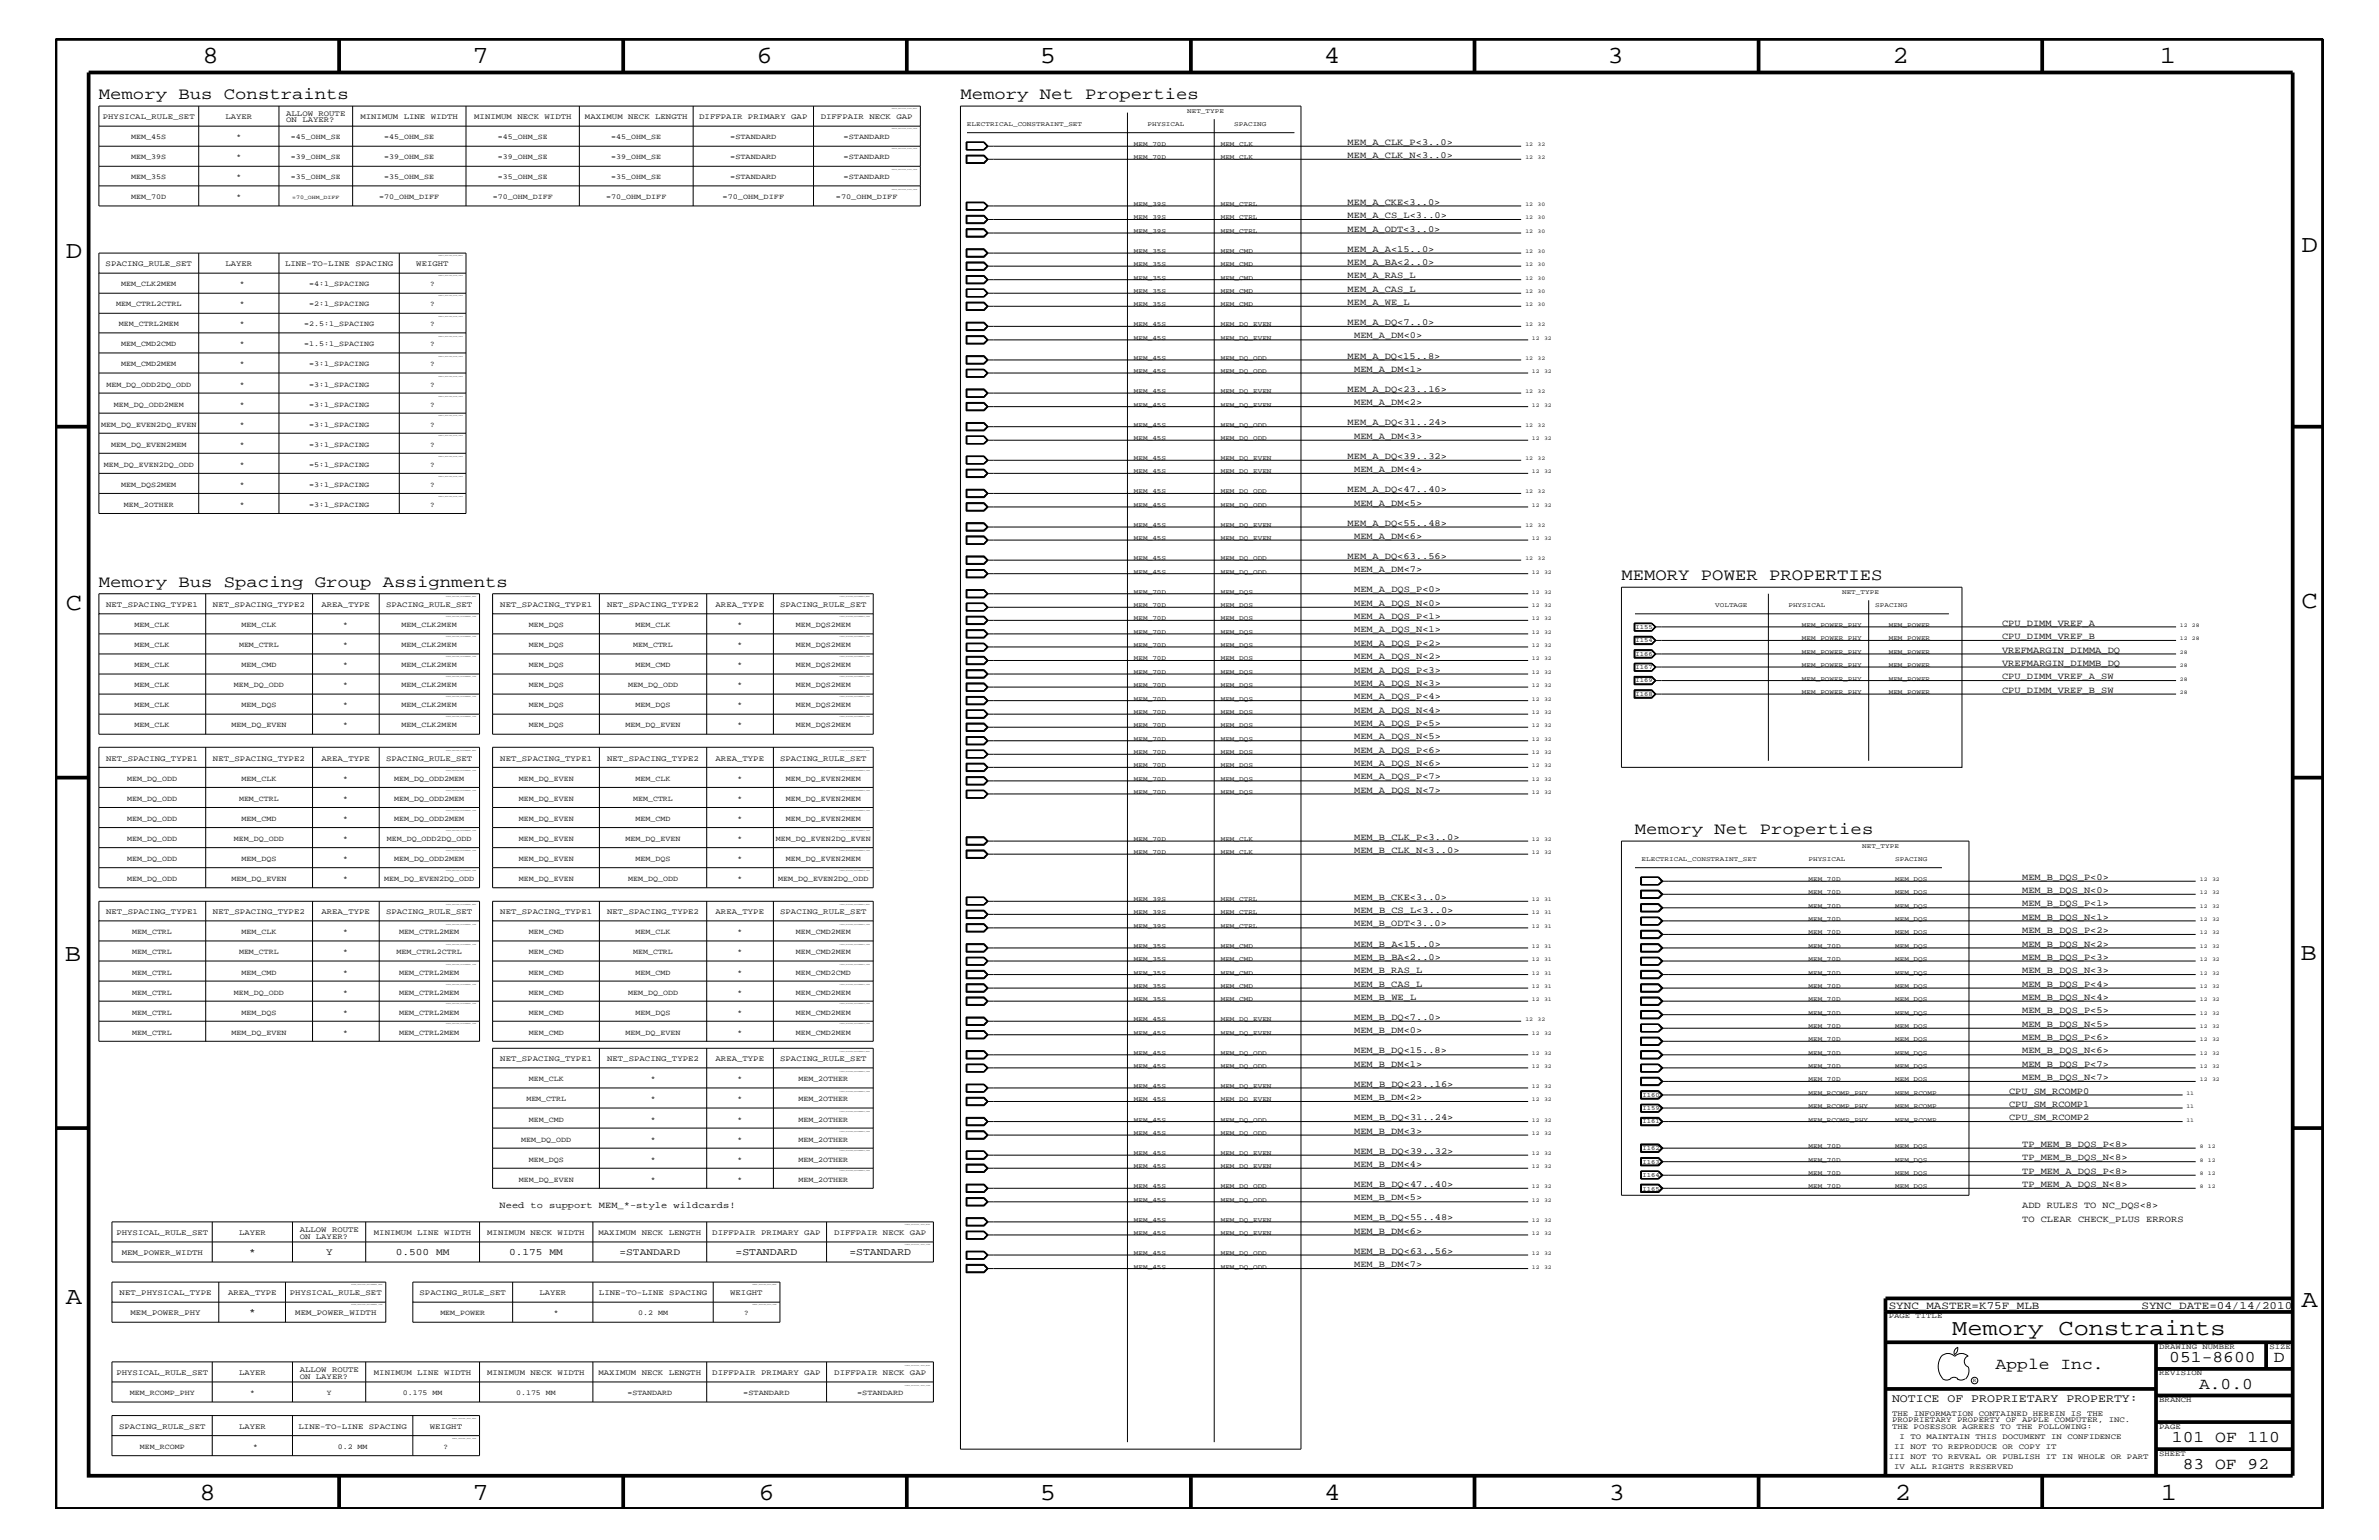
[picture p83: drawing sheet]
<svg xmlns="http://www.w3.org/2000/svg" width="432mm" height="279mm" viewBox="0 0 432 279" stroke-linecap="round" stroke-linejoin="round" font-family="sans-serif">
<defs><g id="words">
<g font-size="4.5">
<text x="36.7" y="11.5">8</text>
<text x="85.8" y="11.5">7</text>
<text x="137.3" y="11.5">6</text>
<text x="188.7" y="11.5">5</text>
<text x="240.3" y="11.5">4</text>
<text x="291.8" y="11.5">3</text>
<text x="343.5" y="11.5">2</text>
<text x="392" y="11.5">1</text>
<text x="11.9" y="46.8">D</text>
<text x="417.7" y="45.7">D</text>
<text x="11.9" y="110.6">C</text>
<text x="417.7" y="110.3">C</text>
<text x="11.8" y="174.3">B</text>
<text x="417.6" y="174.2">B</text>
<text x="11.9" y="236.7">A</text>
<text x="417.7" y="237.1">A</text>
<text x="36.2" y="272.1">8</text>
<text x="85.8" y="272.1">7</text>
<text x="137.7" y="272.1">6</text>
<text x="188.7" y="272.1">5</text>
<text x="240.4" y="272.1">4</text>
<text x="292" y="272.1">3</text>
<text x="343.9" y="272.1">2</text>
<text x="392.2" y="272.1">1</text>
</g>
<text font-size="4.1" x="354.3" y="242.3">Memory Constraints</text>
<g font-size="3">
<text x="17.9" y="18">Memory Bus Constraints</text>
<text x="174.3" y="18">Memory Net Properties</text>
<text x="17.9" y="106.5">Memory Bus Spacing Group Assignments</text>
<text x="294.3" y="105.3">MEMORY POWER PROPERTIES</text>
<text x="296.8" y="151.3">Memory Net Properties</text>
<text x="362.2" y="248.4">Apple Inc.</text>
<text x="393.7" y="247.1">051-8600</text>
<text x="399.2" y="252">A.0.0</text>
<text x="412.7" y="247.1">D</text>
<text x="394.2" y="261.6">101 OF 110</text>
<text x="396.2" y="266.6">83 OF 92</text>
</g>
<text font-size="2.1" x="343.4" y="254.4">NOTICE OF PROPRIETARY PROPERTY:</text>
<g font-size="2">
<text x="342.8" y="237.4">SYNC_MASTER=K75F_MLB</text>
<text x="388.7" y="237.4">SYNC_DATE=04/14/2010</text>
</g>
<g font-size="1.9">
<text x="133.5" y="227.7">=STANDARD</text>
<text x="154.2" y="227.7">=STANDARD</text>
</g>
<g font-size="1.8">
<text x="45.2" y="227.7">*</text>
<text x="59.2" y="227.7">Y</text>
<text x="71.8" y="227.7">0.500 MM</text>
<text x="92.4" y="227.7">0.175 MM</text>
<text x="112.4" y="227.7">=STANDARD</text>
<text x="45.2" y="238.6">*</text>
</g>
<g font-size="1.7">
<text x="244.6" y="28.6">MEM_A_CLK_N&lt;3..0&gt;</text>
<text x="244.6" y="26.3">MEM_A_CLK_P&lt;3..0&gt;</text>
<text x="244.6" y="37.2">MEM_A_CKE&lt;3..0&gt;</text>
<text x="244.6" y="39.6">MEM_A_CS_L&lt;3..0&gt;</text>
<text x="244.6" y="42">MEM_A_ODT&lt;3..0&gt;</text>
<text x="244.6" y="45.7">MEM_A_A&lt;15..0&gt;</text>
<text x="244.6" y="48">MEM_A_BA&lt;2..0&gt;</text>
<text x="244.6" y="50.5">MEM_A_RAS_L</text>
<text x="244.6" y="52.9">MEM_A_CAS_L</text>
<text x="244.6" y="55.3">MEM_A_WE_L</text>
<text x="244.6" y="59">MEM_A_DQ&lt;7..0&gt;</text>
<text x="244.6" y="65.1">MEM_A_DQ&lt;15..8&gt;</text>
<text x="245.8" y="61.4">MEM_A_DM&lt;0&gt;</text>
<text x="244.6" y="71.1">MEM_A_DQ&lt;23..16&gt;</text>
<text x="245.8" y="67.5">MEM_A_DM&lt;1&gt;</text>
<text x="244.6" y="77.2">MEM_A_DQ&lt;31..24&gt;</text>
<text x="245.8" y="73.5">MEM_A_DM&lt;2&gt;</text>
<text x="244.6" y="83.3">MEM_A_DQ&lt;39..32&gt;</text>
<text x="245.8" y="79.6">MEM_A_DM&lt;3&gt;</text>
<text x="244.6" y="89.3">MEM_A_DQ&lt;47..40&gt;</text>
<text x="245.8" y="85.6">MEM_A_DM&lt;4&gt;</text>
<text x="244.6" y="95.4">MEM_A_DQ&lt;55..48&gt;</text>
<text x="245.8" y="91.7">MEM_A_DM&lt;5&gt;</text>
<text x="244.6" y="101.4">MEM_A_DQ&lt;63..56&gt;</text>
<text x="245.8" y="97.7">MEM_A_DM&lt;6&gt;</text>
<text x="245.8" y="107.5">MEM_A_DQS_P&lt;0&gt;</text>
<text x="245.8" y="103.8">MEM_A_DM&lt;7&gt;</text>
<text x="245.8" y="109.9">MEM_A_DQS_N&lt;0&gt;</text>
<text x="245.8" y="112.3">MEM_A_DQS_P&lt;1&gt;</text>
<text x="363.4" y="113.6">CPU_DIMM_VREF_A</text>
<text x="245.8" y="114.8">MEM_A_DQS_N&lt;1&gt;</text>
<text x="245.8" y="119.6">MEM_A_DQS_N&lt;2&gt;</text>
<text x="245.8" y="117.2">MEM_A_DQS_P&lt;2&gt;</text>
<text x="363.4" y="118.4">VREFMARGIN_DIMMA_DQ</text>
<text x="363.4" y="115.9">CPU_DIMM_VREF_B</text>
<text x="245.8" y="124.4">MEM_A_DQS_N&lt;3&gt;</text>
<text x="245.8" y="122">MEM_A_DQS_P&lt;3&gt;</text>
<text x="363.4" y="125.7">CPU_DIMM_VREF_B_SW</text>
<text x="363.4" y="120.8">VREFMARGIN_DIMMB_DQ</text>
<text x="363.4" y="123.2">CPU_DIMM_VREF_A_SW</text>
<text x="245.8" y="131.7">MEM_A_DQS_P&lt;5&gt;</text>
<text x="245.8" y="126.9">MEM_A_DQS_P&lt;4&gt;</text>
<text x="245.8" y="129.3">MEM_A_DQS_N&lt;4&gt;</text>
<text x="245.8" y="134.1">MEM_A_DQS_N&lt;5&gt;</text>
<text x="245.8" y="136.6">MEM_A_DQS_P&lt;6&gt;</text>
<text x="245.8" y="139">MEM_A_DQS_N&lt;6&gt;</text>
<text x="245.8" y="143.9">MEM_A_DQS_N&lt;7&gt;</text>
<text x="245.8" y="141.4">MEM_A_DQS_P&lt;7&gt;</text>
<text x="245.8" y="152.3">MEM_B_CLK_P&lt;3..0&gt;</text>
<text x="245.8" y="154.7">MEM_B_CLK_N&lt;3..0&gt;</text>
<text x="367" y="159.6">MEM_B_DQS_P&lt;0&gt;</text>
<text x="367" y="162">MEM_B_DQS_N&lt;0&gt;</text>
<text x="245.8" y="163.3">MEM_B_CKE&lt;3..0&gt;</text>
<text x="245.8" y="165.6">MEM_B_CS_L&lt;3..0&gt;</text>
<text x="367" y="164.5">MEM_B_DQS_P&lt;1&gt;</text>
<text x="367" y="166.9">MEM_B_DQS_N&lt;1&gt;</text>
<text x="245.8" y="168.1">MEM_B_ODT&lt;3..0&gt;</text>
<text x="245.8" y="171.7">MEM_B_A&lt;15..0&gt;</text>
<text x="367" y="171.7">MEM_B_DQS_N&lt;2&gt;</text>
<text x="367" y="169.3">MEM_B_DQS_P&lt;2&gt;</text>
<text x="245.8" y="179">MEM_B_CAS_L</text>
<text x="245.8" y="176.6">MEM_B_RAS_L</text>
<text x="245.8" y="174.2">MEM_B_BA&lt;2..0&gt;</text>
<text x="367" y="176.6">MEM_B_DQS_N&lt;3&gt;</text>
<text x="367" y="179">MEM_B_DQS_P&lt;4&gt;</text>
<text x="367" y="174.2">MEM_B_DQS_P&lt;3&gt;</text>
<text x="245.8" y="185">MEM_B_DQ&lt;7..0&gt;</text>
<text x="245.8" y="181.4">MEM_B_WE_L</text>
<text x="367" y="183.8">MEM_B_DQS_P&lt;5&gt;</text>
<text x="367" y="181.4">MEM_B_DQS_N&lt;4&gt;</text>
<text x="245.8" y="187.5">MEM_B_DM&lt;0&gt;</text>
<text x="245.8" y="191.1">MEM_B_DQ&lt;15..8&gt;</text>
<text x="367" y="191.1">MEM_B_DQS_N&lt;6&gt;</text>
<text x="367" y="186.3">MEM_B_DQS_N&lt;5&gt;</text>
<text x="367" y="188.7">MEM_B_DQS_P&lt;6&gt;</text>
<text x="245.8" y="193.6">MEM_B_DM&lt;1&gt;</text>
<text x="245.8" y="197.2">MEM_B_DQ&lt;23..16&gt;</text>
<text x="367" y="193.6">MEM_B_DQS_P&lt;7&gt;</text>
<text x="367" y="195.9">MEM_B_DQS_N&lt;7&gt;</text>
<text x="245.8" y="199.6">MEM_B_DM&lt;2&gt;</text>
<text x="245.8" y="203.2">MEM_B_DQ&lt;31..24&gt;</text>
<text x="364.7" y="198.4">CPU_SM_RCOMP0</text>
<text x="364.7" y="200.9">CPU_SM_RCOMP1</text>
<text x="364.7" y="203.2">CPU_SM_RCOMP2</text>
<text x="245.8" y="209.3">MEM_B_DQ&lt;39..32&gt;</text>
<text x="245.8" y="205.7">MEM_B_DM&lt;3&gt;</text>
<text x="367" y="208.1">TP_MEM_B_DQS_P&lt;8&gt;</text>
<text x="245.8" y="211.7">MEM_B_DM&lt;4&gt;</text>
<text x="245.8" y="215.3">MEM_B_DQ&lt;47..40&gt;</text>
<text x="367" y="215.3">TP_MEM_A_DQS_N&lt;8&gt;</text>
<text x="367" y="213">TP_MEM_A_DQS_P&lt;8&gt;</text>
<text x="367" y="210.5">TP_MEM_B_DQS_N&lt;8&gt;</text>
<text x="90.7" y="219.2">Need to support MEM_*-style wildcards!</text>
<text x="245.8" y="217.8">MEM_B_DM&lt;5&gt;</text>
<text x="245.8" y="221.4">MEM_B_DQ&lt;55..48&gt;</text>
<text x="367" y="219.2">ADD RULES TO NC_DQS&lt;8&gt;</text>
<text x="367" y="221.7">TO CLEAR CHECK_PLUS ERRORS</text>
<text x="245.8" y="227.5">MEM_B_DQ&lt;63..56&gt;</text>
<text x="245.8" y="223.9">MEM_B_DM&lt;6&gt;</text>
<text x="245.8" y="229.9">MEM_B_DM&lt;7&gt;</text>
</g>
<g font-size="1.4">
<text x="18.7" y="21.6">PHYSICAL_RULE_SET</text>
<text x="40.9" y="21.6">LAYER</text>
<text x="51.9" y="21">ALLOW ROUTE</text>
<text x="51.9" y="22.2">ON LAYER?</text>
<text x="65.4" y="21.6">MINIMUM LINE WIDTH</text>
<text x="86.1" y="21.6">MINIMUM NECK WIDTH</text>
<text x="106.2" y="21.6">MAXIMUM NECK LENGTH</text>
<text x="126.9" y="21.6">DIFFPAIR PRIMARY GAP</text>
<text x="149" y="21.6">DIFFPAIR NECK GAP</text>
<text x="23.8" y="28.9">MEM_39S</text>
<text x="23.8" y="25.3">MEM_45S</text>
<text x="42.9" y="28.9">*</text>
<text x="42.9" y="25.3">*</text>
<text x="52.8" y="28.9">=39_OHM_SE</text>
<text x="52.8" y="25.3">=45_OHM_SE</text>
<text x="69.7" y="25.3">=45_OHM_SE</text>
<text x="69.7" y="28.9">=39_OHM_SE</text>
<text x="90.4" y="28.9">=39_OHM_SE</text>
<text x="90.4" y="25.3">=45_OHM_SE</text>
<text x="111" y="28.9">=39_OHM_SE</text>
<text x="111" y="25.3">=45_OHM_SE</text>
<text x="132.5" y="28.9">=STANDARD</text>
<text x="132.5" y="25.3">=STANDARD</text>
<text x="153.1" y="28.9">=STANDARD</text>
<text x="153.1" y="25.3">=STANDARD</text>
<text x="23.8" y="32.5">MEM_35S</text>
<text x="42.9" y="32.5">*</text>
<text x="52.8" y="32.5">=35_OHM_SE</text>
<text x="69.7" y="32.5">=35_OHM_SE</text>
<text x="90.4" y="32.5">=35_OHM_SE</text>
<text x="111" y="32.5">=35_OHM_SE</text>
<text x="132.5" y="32.5">=STANDARD</text>
<text x="153.1" y="32.5">=STANDARD</text>
<text x="23.8" y="36.2">MEM_70D</text>
<text x="42.9" y="36.2">*</text>
<text x="68.8" y="36.2">=70_OHM_DIFF</text>
<text x="89.5" y="36.2">=70_OHM_DIFF</text>
<text x="110" y="36.2">=70_OHM_DIFF</text>
<text x="131.1" y="36.2">=70_OHM_DIFF</text>
<text x="151.7" y="36.2">=70_OHM_DIFF</text>
<text x="19.2" y="48.3">SPACING_RULE_SET</text>
<text x="22" y="51.9">MEM_CLK2MEM</text>
<text x="40.9" y="48.3">LAYER</text>
<text x="43.5" y="51.9">*</text>
<text x="51.7" y="48.3">LINE-TO-LINE SPACING</text>
<text x="56.1" y="51.9">=4:1_SPACING</text>
<text x="75.6" y="48.3">WEIGHT</text>
<text x="78.1" y="51.9">?</text>
<text x="21.1" y="55.6">MEM_CTRL2CTRL</text>
<text x="21.5" y="59.2">MEM_CTRL2MEM</text>
<text x="43.5" y="59.2">*</text>
<text x="43.5" y="55.6">*</text>
<text x="55.2" y="59.2">=2.5:1_SPACING</text>
<text x="56.1" y="55.6">=2:1_SPACING</text>
<text x="78.1" y="59.2">?</text>
<text x="78.1" y="55.6">?</text>
<text x="22" y="62.9">MEM_CMD2CMD</text>
<text x="43.5" y="62.9">*</text>
<text x="55.2" y="62.9">=1.5:1_SPACING</text>
<text x="78.1" y="62.9">?</text>
<text x="19.3" y="70.1">MEM_DQ_ODD2DQ_ODD</text>
<text x="22" y="66.5">MEM_CMD2MEM</text>
<text x="43.5" y="70.1">*</text>
<text x="43.5" y="66.5">*</text>
<text x="56.1" y="70.1">=3:1_SPACING</text>
<text x="56.1" y="66.5">=3:1_SPACING</text>
<text x="78.1" y="70.1">?</text>
<text x="78.1" y="66.5">?</text>
<text x="18.4" y="77.4">MEM_DQ_EVEN2DQ_EVEN</text>
<text x="20.7" y="73.8">MEM_DQ_ODD2MEM</text>
<text x="43.5" y="77.4">*</text>
<text x="43.5" y="73.8">*</text>
<text x="56.1" y="77.4">=3:1_SPACING</text>
<text x="56.1" y="73.8">=3:1_SPACING</text>
<text x="78.1" y="77.4">?</text>
<text x="78.1" y="73.8">?</text>
<text x="20.2" y="81.1">MEM_DQ_EVEN2MEM</text>
<text x="43.5" y="81.1">*</text>
<text x="56.1" y="81.1">=3:1_SPACING</text>
<text x="78.1" y="81.1">?</text>
<text x="18.8" y="84.7">MEM_DQ_EVEN2DQ_ODD</text>
<text x="22" y="88.3">MEM_DQS2MEM</text>
<text x="43.5" y="88.3">*</text>
<text x="43.5" y="84.7">*</text>
<text x="56.1" y="88.3">=3:1_SPACING</text>
<text x="56.1" y="84.7">=5:1_SPACING</text>
<text x="78.1" y="88.3">?</text>
<text x="78.1" y="84.7">?</text>
<text x="22.5" y="92">MEM_2OTHER</text>
<text x="43.5" y="92">*</text>
<text x="56.1" y="92">=3:1_SPACING</text>
<text x="78.1" y="92">?</text>
<text x="19.3" y="110.2">NET_SPACING_TYPE1</text>
<text x="24.4" y="113.7">MEM_CLK</text>
<text x="38.7" y="110.2">NET_SPACING_TYPE2</text>
<text x="43.8" y="113.7">MEM_CLK</text>
<text x="58.3" y="110.2">AREA_TYPE</text>
<text x="62.3" y="113.7">*</text>
<text x="70.1" y="110.2">SPACING_RULE_SET</text>
<text x="72.9" y="113.7">MEM_CLK2MEM</text>
<text x="90.8" y="110.2">NET_SPACING_TYPE1</text>
<text x="96" y="113.7">MEM_DQS</text>
<text x="110.2" y="110.2">NET_SPACING_TYPE2</text>
<text x="115.4" y="113.7">MEM_CLK</text>
<text x="129.9" y="110.2">AREA_TYPE</text>
<text x="133.9" y="113.7">*</text>
<text x="141.6" y="110.2">SPACING_RULE_SET</text>
<text x="144.4" y="113.7">MEM_DQS2MEM</text>
<text x="24.4" y="117.4">MEM_CLK</text>
<text x="43.4" y="117.4">MEM_CTRL</text>
<text x="62.3" y="117.4">*</text>
<text x="72.9" y="117.4">MEM_CLK2MEM</text>
<text x="96" y="117.4">MEM_DQS</text>
<text x="114.9" y="117.4">MEM_CTRL</text>
<text x="133.9" y="117.4">*</text>
<text x="144.4" y="117.4">MEM_DQS2MEM</text>
<text x="24.4" y="124.7">MEM_CLK</text>
<text x="24.4" y="121">MEM_CLK</text>
<text x="42.5" y="124.7">MEM_DQ_ODD</text>
<text x="43.8" y="121">MEM_CMD</text>
<text x="62.3" y="124.7">*</text>
<text x="62.3" y="121">*</text>
<text x="72.9" y="124.7">MEM_CLK2MEM</text>
<text x="72.9" y="121">MEM_CLK2MEM</text>
<text x="96" y="124.7">MEM_DQS</text>
<text x="96" y="121">MEM_DQS</text>
<text x="114" y="124.7">MEM_DQ_ODD</text>
<text x="115.4" y="121">MEM_CMD</text>
<text x="133.9" y="124.7">*</text>
<text x="133.9" y="121">*</text>
<text x="144.4" y="124.7">MEM_DQS2MEM</text>
<text x="144.4" y="121">MEM_DQS2MEM</text>
<text x="24.4" y="131.9">MEM_CLK</text>
<text x="24.4" y="128.3">MEM_CLK</text>
<text x="42" y="131.9">MEM_DQ_EVEN</text>
<text x="43.8" y="128.3">MEM_DQS</text>
<text x="62.3" y="131.9">*</text>
<text x="62.3" y="128.3">*</text>
<text x="72.9" y="131.9">MEM_CLK2MEM</text>
<text x="72.9" y="128.3">MEM_CLK2MEM</text>
<text x="96" y="131.9">MEM_DQS</text>
<text x="96" y="128.3">MEM_DQS</text>
<text x="113.5" y="131.9">MEM_DQ_EVEN</text>
<text x="115.4" y="128.3">MEM_DQS</text>
<text x="133.9" y="131.9">*</text>
<text x="133.9" y="128.3">*</text>
<text x="144.4" y="131.9">MEM_DQS2MEM</text>
<text x="144.4" y="128.3">MEM_DQS2MEM</text>
<text x="19.3" y="138">NET_SPACING_TYPE1</text>
<text x="23.1" y="141.7">MEM_DQ_ODD</text>
<text x="38.7" y="138">NET_SPACING_TYPE2</text>
<text x="43.8" y="141.7">MEM_CLK</text>
<text x="58.3" y="138">AREA_TYPE</text>
<text x="62.3" y="141.7">*</text>
<text x="70.1" y="138">SPACING_RULE_SET</text>
<text x="71.5" y="141.7">MEM_DQ_ODD2MEM</text>
<text x="90.8" y="138">NET_SPACING_TYPE1</text>
<text x="94.1" y="141.7">MEM_DQ_EVEN</text>
<text x="110.2" y="138">NET_SPACING_TYPE2</text>
<text x="115.4" y="141.7">MEM_CLK</text>
<text x="129.9" y="138">AREA_TYPE</text>
<text x="133.9" y="141.7">*</text>
<text x="141.6" y="138">SPACING_RULE_SET</text>
<text x="142.6" y="141.7">MEM_DQ_EVEN2MEM</text>
<text x="23.1" y="145.3">MEM_DQ_ODD</text>
<text x="23.1" y="149">MEM_DQ_ODD</text>
<text x="43.4" y="145.3">MEM_CTRL</text>
<text x="43.8" y="149">MEM_CMD</text>
<text x="62.3" y="145.3">*</text>
<text x="62.3" y="149">*</text>
<text x="71.5" y="149">MEM_DQ_ODD2MEM</text>
<text x="71.5" y="145.3">MEM_DQ_ODD2MEM</text>
<text x="94.1" y="149">MEM_DQ_EVEN</text>
<text x="94.1" y="145.3">MEM_DQ_EVEN</text>
<text x="114.9" y="145.3">MEM_CTRL</text>
<text x="115.4" y="149">MEM_CMD</text>
<text x="133.9" y="145.3">*</text>
<text x="133.9" y="149">*</text>
<text x="142.6" y="145.3">MEM_DQ_EVEN2MEM</text>
<text x="142.6" y="149">MEM_DQ_EVEN2MEM</text>
<text x="23.1" y="152.6">MEM_DQ_ODD</text>
<text x="42.5" y="152.6">MEM_DQ_ODD</text>
<text x="62.3" y="152.6">*</text>
<text x="70.2" y="152.6">MEM_DQ_ODD2DQ_ODD</text>
<text x="94.1" y="152.6">MEM_DQ_EVEN</text>
<text x="113.5" y="152.6">MEM_DQ_EVEN</text>
<text x="133.9" y="152.6">*</text>
<text x="140.8" y="152.6">MEM_DQ_EVEN2DQ_EVEN</text>
<text x="23.1" y="156.2">MEM_DQ_ODD</text>
<text x="23.1" y="159.9">MEM_DQ_ODD</text>
<text x="42" y="159.9">MEM_DQ_EVEN</text>
<text x="43.8" y="156.2">MEM_DQS</text>
<text x="62.3" y="156.2">*</text>
<text x="62.3" y="159.9">*</text>
<text x="69.7" y="159.9">MEM_DQ_EVEN2DQ_ODD</text>
<text x="71.5" y="156.2">MEM_DQ_ODD2MEM</text>
<text x="94.1" y="156.2">MEM_DQ_EVEN</text>
<text x="94.1" y="159.9">MEM_DQ_EVEN</text>
<text x="114" y="159.9">MEM_DQ_ODD</text>
<text x="115.4" y="156.2">MEM_DQS</text>
<text x="133.9" y="156.2">*</text>
<text x="133.9" y="159.9">*</text>
<text x="141.3" y="159.9">MEM_DQ_EVEN2DQ_ODD</text>
<text x="142.6" y="156.2">MEM_DQ_EVEN2MEM</text>
<text x="19.3" y="165.9">NET_SPACING_TYPE1</text>
<text x="38.7" y="165.9">NET_SPACING_TYPE2</text>
<text x="58.3" y="165.9">AREA_TYPE</text>
<text x="70.1" y="165.9">SPACING_RULE_SET</text>
<text x="90.8" y="165.9">NET_SPACING_TYPE1</text>
<text x="110.2" y="165.9">NET_SPACING_TYPE2</text>
<text x="129.9" y="165.9">AREA_TYPE</text>
<text x="141.6" y="165.9">SPACING_RULE_SET</text>
<text x="24" y="169.5">MEM_CTRL</text>
<text x="24" y="173.2">MEM_CTRL</text>
<text x="43.4" y="173.2">MEM_CTRL</text>
<text x="43.8" y="169.5">MEM_CLK</text>
<text x="62.3" y="169.5">*</text>
<text x="62.3" y="173.2">*</text>
<text x="72" y="173.2">MEM_CTRL2CTRL</text>
<text x="72.4" y="169.5">MEM_CTRL2MEM</text>
<text x="96" y="173.2">MEM_CMD</text>
<text x="96" y="169.5">MEM_CMD</text>
<text x="114.9" y="173.2">MEM_CTRL</text>
<text x="115.4" y="169.5">MEM_CLK</text>
<text x="133.9" y="173.2">*</text>
<text x="133.9" y="169.5">*</text>
<text x="144.4" y="173.2">MEM_CMD2MEM</text>
<text x="144.4" y="169.5">MEM_CMD2MEM</text>
<text x="24" y="176.8">MEM_CTRL</text>
<text x="43.8" y="176.8">MEM_CMD</text>
<text x="62.3" y="176.8">*</text>
<text x="72.4" y="176.8">MEM_CTRL2MEM</text>
<text x="96" y="176.8">MEM_CMD</text>
<text x="115.4" y="176.8">MEM_CMD</text>
<text x="133.9" y="176.8">*</text>
<text x="144.4" y="176.8">MEM_CMD2CMD</text>
<text x="24" y="180.5">MEM_CTRL</text>
<text x="24" y="184.1">MEM_CTRL</text>
<text x="42.5" y="180.5">MEM_DQ_ODD</text>
<text x="43.8" y="184.1">MEM_DQS</text>
<text x="62.3" y="180.5">*</text>
<text x="62.3" y="184.1">*</text>
<text x="72.4" y="180.5">MEM_CTRL2MEM</text>
<text x="72.4" y="184.1">MEM_CTRL2MEM</text>
<text x="96" y="184.1">MEM_CMD</text>
<text x="96" y="180.5">MEM_CMD</text>
<text x="114" y="180.5">MEM_DQ_ODD</text>
<text x="115.4" y="184.1">MEM_DQS</text>
<text x="133.9" y="184.1">*</text>
<text x="133.9" y="180.5">*</text>
<text x="144.4" y="184.1">MEM_CMD2MEM</text>
<text x="144.4" y="180.5">MEM_CMD2MEM</text>
<text x="24" y="187.7">MEM_CTRL</text>
<text x="42" y="187.7">MEM_DQ_EVEN</text>
<text x="62.3" y="187.7">*</text>
<text x="72.4" y="187.7">MEM_CTRL2MEM</text>
<text x="96" y="187.7">MEM_CMD</text>
<text x="113.5" y="187.7">MEM_DQ_EVEN</text>
<text x="133.9" y="187.7">*</text>
<text x="144.4" y="187.7">MEM_CMD2MEM</text>
<text x="90.8" y="192.6">NET_SPACING_TYPE1</text>
<text x="96" y="196.2">MEM_CLK</text>
<text x="110.2" y="192.6">NET_SPACING_TYPE2</text>
<text x="118.1" y="196.2">*</text>
<text x="129.9" y="192.6">AREA_TYPE</text>
<text x="133.9" y="196.2">*</text>
<text x="141.6" y="192.6">SPACING_RULE_SET</text>
<text x="144.9" y="196.2">MEM_2OTHER</text>
<text x="95.5" y="199.8">MEM_CTRL</text>
<text x="96" y="203.5">MEM_CMD</text>
<text x="118.1" y="203.5">*</text>
<text x="118.1" y="199.8">*</text>
<text x="133.9" y="199.8">*</text>
<text x="133.9" y="203.5">*</text>
<text x="144.9" y="203.5">MEM_2OTHER</text>
<text x="144.9" y="199.8">MEM_2OTHER</text>
<text x="94.6" y="207.1">MEM_DQ_ODD</text>
<text x="118.1" y="207.1">*</text>
<text x="133.9" y="207.1">*</text>
<text x="144.9" y="207.1">MEM_2OTHER</text>
<text x="94.1" y="214.4">MEM_DQ_EVEN</text>
<text x="96" y="210.8">MEM_DQS</text>
<text x="118.1" y="210.8">*</text>
<text x="118.1" y="214.4">*</text>
<text x="133.9" y="210.8">*</text>
<text x="133.9" y="214.4">*</text>
<text x="144.9" y="210.8">MEM_2OTHER</text>
<text x="144.9" y="214.4">MEM_2OTHER</text>
<text x="21.1" y="224.1">PHYSICAL_RULE_SET</text>
<text x="22.1" y="227.7">MEM_POWER_WIDTH</text>
<text x="43.4" y="224.1">LAYER</text>
<text x="54.4" y="223.5">ALLOW ROUTE</text>
<text x="54.4" y="224.7">ON LAYER?</text>
<text x="67.9" y="224.1">MINIMUM LINE WIDTH</text>
<text x="88.4" y="224.1">MINIMUM NECK WIDTH</text>
<text x="108.6" y="224.1">MAXIMUM NECK LENGTH</text>
<text x="129.3" y="224.1">DIFFPAIR PRIMARY GAP</text>
<text x="151.4" y="224.1">DIFFPAIR NECK GAP</text>
<text x="21.7" y="235">NET_PHYSICAL_TYPE</text>
<text x="23.7" y="238.6">MEM_POWER_PHY</text>
<text x="41.4" y="235">AREA_TYPE</text>
<text x="52.6" y="235">PHYSICAL_RULE_SET</text>
<text x="53.6" y="238.6">MEM_POWER_WIDTH</text>
<text x="76.2" y="235">SPACING_RULE_SET</text>
<text x="79.9" y="238.6">MEM_POWER</text>
<text x="97.9" y="235">LAYER</text>
<text x="100.5" y="238.6">*</text>
<text x="108.7" y="235">LINE-TO-LINE SPACING</text>
<text x="115.8" y="238.6">0.2 MM</text>
<text x="132.5" y="235">WEIGHT</text>
<text x="135" y="238.6">?</text>
<text x="342.8" y="239.2">PAGE TITLE</text>
<text x="391.9" y="244.7">DRAWING NUMBER</text>
<text x="411.9" y="244.7">SIZE</text>
<text x="21.1" y="249.5">PHYSICAL_RULE_SET</text>
<text x="43.4" y="249.5">LAYER</text>
<text x="54.4" y="248.9">ALLOW ROUTE</text>
<text x="54.4" y="250.1">ON LAYER?</text>
<text x="67.9" y="249.5">MINIMUM LINE WIDTH</text>
<text x="88.4" y="249.5">MINIMUM NECK WIDTH</text>
<text x="108.6" y="249.5">MAXIMUM NECK LENGTH</text>
<text x="129.3" y="249.5">DIFFPAIR PRIMARY GAP</text>
<text x="151.4" y="249.5">DIFFPAIR NECK GAP</text>
<text x="391.9" y="249.5">REVISION</text>
<text x="23.5" y="253.2">MEM_RCOMP_PHY</text>
<text x="45.4" y="253.2">*</text>
<text x="59.4" y="253.2">Y</text>
<text x="73.1" y="253.2">0.175 MM</text>
<text x="93.7" y="253.2">0.175 MM</text>
<text x="113.9" y="253.2">=STANDARD</text>
<text x="134.9" y="253.2">=STANDARD</text>
<text x="155.6" y="253.2">=STANDARD</text>
<text x="343.4" y="256.8">THE INFORMATION CONTAINED HEREIN IS THE</text>
<text x="391.9" y="254.4">BRANCH</text>
<text x="21.6" y="259.3">SPACING_RULE_SET</text>
<text x="25.4" y="262.9">MEM_RCOMP</text>
<text x="43.4" y="259.3">LAYER</text>
<text x="46" y="262.9">*</text>
<text x="54.2" y="259.3">LINE-TO-LINE SPACING</text>
<text x="61.3" y="262.9">0.2 MM</text>
<text x="78" y="259.3">WEIGHT</text>
<text x="80.5" y="262.9">?</text>
<text x="343.4" y="259.3">THE POSESSOR AGREES TO THE FOLLOWING:</text>
<text x="343.4" y="258">PROPRIETARY PROPERTY OF APPLE COMPUTER, INC.</text>
<text x="343.8" y="262.9">II NOT TO REPRODUCE OR COPY IT</text>
<text x="344.8" y="261.1">I TO MAINTAIN THIS DOCUMENT IN CONFIDENCE</text>
<text x="391.9" y="259.3">PAGE</text>
<text x="342.8" y="264.7">III NOT TO REVEAL OR PUBLISH IT IN WHOLE OR PART</text>
<text x="343.8" y="266.6">IV ALL RIGHTS RESERVED</text>
<text x="391.9" y="264.1">SHEET</text>
</g>
<g font-size="1.2">
<text x="175.5" y="22.9">ELECTRICAL_CONSTRAINT_SET</text>
<text x="208.3" y="22.9">PHYSICAL</text>
<text x="215.5" y="20.4">NET_TYPE</text>
<text x="224" y="22.9">SPACING</text>
<text x="205.8" y="28.9">MEM_70D</text>
<text x="205.8" y="26.5">MEM_70D</text>
<text x="221.6" y="28.9">MEM_CLK</text>
<text x="221.6" y="26.5">MEM_CLK</text>
<text x="205.8" y="39.8">MEM_39S</text>
<text x="205.8" y="37.4">MEM_39S</text>
<text x="221.6" y="37.4">MEM_CTRL</text>
<text x="221.6" y="39.8">MEM_CTRL</text>
<text x="205.8" y="42.3">MEM_39S</text>
<text x="205.8" y="45.9">MEM_35S</text>
<text x="221.6" y="42.3">MEM_CTRL</text>
<text x="221.6" y="45.9">MEM_CMD</text>
<text x="205.8" y="48.3">MEM_35S</text>
<text x="205.8" y="50.7">MEM_35S</text>
<text x="205.8" y="53.2">MEM_35S</text>
<text x="221.6" y="48.3">MEM_CMD</text>
<text x="221.6" y="50.7">MEM_CMD</text>
<text x="221.6" y="53.2">MEM_CMD</text>
<text x="205.8" y="55.6">MEM_35S</text>
<text x="205.8" y="59.2">MEM_45S</text>
<text x="221.6" y="55.6">MEM_CMD</text>
<text x="221.6" y="59.2">MEM_DQ_EVEN</text>
<text x="205.8" y="65.3">MEM_45S</text>
<text x="205.8" y="61.7">MEM_45S</text>
<text x="221.6" y="65.3">MEM_DQ_ODD</text>
<text x="221.6" y="61.7">MEM_DQ_EVEN</text>
<text x="205.8" y="71.3">MEM_45S</text>
<text x="205.8" y="67.7">MEM_45S</text>
<text x="221.6" y="71.3">MEM_DQ_EVEN</text>
<text x="221.6" y="67.7">MEM_DQ_ODD</text>
<text x="205.8" y="73.8">MEM_45S</text>
<text x="205.8" y="77.4">MEM_45S</text>
<text x="221.6" y="73.8">MEM_DQ_EVEN</text>
<text x="221.6" y="77.4">MEM_DQ_ODD</text>
<text x="205.8" y="79.9">MEM_45S</text>
<text x="205.8" y="83.5">MEM_45S</text>
<text x="221.6" y="79.9">MEM_DQ_ODD</text>
<text x="221.6" y="83.5">MEM_DQ_EVEN</text>
<text x="205.8" y="89.5">MEM_45S</text>
<text x="205.8" y="85.9">MEM_45S</text>
<text x="221.6" y="89.5">MEM_DQ_ODD</text>
<text x="221.6" y="85.9">MEM_DQ_EVEN</text>
<text x="205.8" y="92">MEM_45S</text>
<text x="205.8" y="95.6">MEM_45S</text>
<text x="221.6" y="92">MEM_DQ_ODD</text>
<text x="221.6" y="95.6">MEM_DQ_EVEN</text>
<text x="205.8" y="98">MEM_45S</text>
<text x="205.8" y="101.6">MEM_45S</text>
<text x="221.6" y="98">MEM_DQ_EVEN</text>
<text x="221.6" y="101.6">MEM_DQ_ODD</text>
<text x="205.8" y="107.7">MEM_70D</text>
<text x="205.8" y="104.1">MEM_45S</text>
<text x="221.6" y="104.1">MEM_DQ_ODD</text>
<text x="221.6" y="107.7">MEM_DQS</text>
<text x="334.3" y="107.7">NET_TYPE</text>
<text x="205.8" y="110.2">MEM_70D</text>
<text x="205.8" y="112.6">MEM_70D</text>
<text x="221.6" y="110.2">MEM_DQS</text>
<text x="221.6" y="112.6">MEM_DQS</text>
<text x="311.3" y="110.2">VOLTAGE</text>
<text x="324.6" y="110.2">PHYSICAL</text>
<text x="327.1" y="113.7">MEM_POWER_PHY</text>
<text x="340.4" y="110.2">SPACING</text>
<text x="342.8" y="113.7">MEM_POWER</text>
<text x="205.8" y="115">MEM_70D</text>
<text x="205.8" y="119.8">MEM_70D</text>
<text x="205.8" y="117.4">MEM_70D</text>
<text x="221.6" y="115">MEM_DQS</text>
<text x="221.6" y="119.8">MEM_DQS</text>
<text x="221.6" y="117.4">MEM_DQS</text>
<text x="296.8" y="116.5">I154</text>
<text x="296.8" y="114.2">I155</text>
<text x="296.8" y="119">I166</text>
<text x="327.1" y="118.6">MEM_POWER_PHY</text>
<text x="327.1" y="116.2">MEM_POWER_PHY</text>
<text x="342.8" y="118.6">MEM_POWER</text>
<text x="342.8" y="116.2">MEM_POWER</text>
<text x="205.8" y="122.3">MEM_70D</text>
<text x="205.8" y="124.7">MEM_70D</text>
<text x="221.6" y="122.3">MEM_DQS</text>
<text x="221.6" y="124.7">MEM_DQS</text>
<text x="296.8" y="121.4">I167</text>
<text x="296.8" y="123.8">I169</text>
<text x="327.1" y="125.9">MEM_POWER_PHY</text>
<text x="327.1" y="121">MEM_POWER_PHY</text>
<text x="327.1" y="123.5">MEM_POWER_PHY</text>
<text x="342.8" y="125.9">MEM_POWER</text>
<text x="342.8" y="121">MEM_POWER</text>
<text x="342.8" y="123.5">MEM_POWER</text>
<text x="205.8" y="131.9">MEM_70D</text>
<text x="205.8" y="127.1">MEM_70D</text>
<text x="205.8" y="129.6">MEM_70D</text>
<text x="221.6" y="131.9">MEM_DQS</text>
<text x="221.6" y="127.1">MEM_DQS</text>
<text x="221.6" y="129.6">MEM_DQS</text>
<text x="296.8" y="126.3">I168</text>
<text x="205.8" y="134.4">MEM_70D</text>
<text x="205.8" y="136.8">MEM_70D</text>
<text x="221.6" y="134.4">MEM_DQS</text>
<text x="221.6" y="136.8">MEM_DQS</text>
<text x="205.8" y="139.2">MEM_70D</text>
<text x="205.8" y="141.7">MEM_70D</text>
<text x="221.6" y="139.2">MEM_DQS</text>
<text x="221.6" y="141.7">MEM_DQS</text>
<text x="205.8" y="144">MEM_70D</text>
<text x="221.6" y="144">MEM_DQS</text>
<text x="205.8" y="152.6">MEM_70D</text>
<text x="205.8" y="155">MEM_70D</text>
<text x="221.6" y="152.6">MEM_CLK</text>
<text x="221.6" y="155">MEM_CLK</text>
<text x="338" y="153.8">NET_TYPE</text>
<text x="297.9" y="156.2">ELECTRICAL_CONSTRAINT_SET</text>
<text x="328.3" y="159.9">MEM_70D</text>
<text x="328.3" y="156.2">PHYSICAL</text>
<text x="344" y="156.2">SPACING</text>
<text x="344" y="159.9">MEM_DQS</text>
<text x="205.8" y="163.5">MEM_39S</text>
<text x="205.8" y="165.9">MEM_39S</text>
<text x="221.6" y="163.5">MEM_CTRL</text>
<text x="221.6" y="165.9">MEM_CTRL</text>
<text x="328.3" y="162.2">MEM_70D</text>
<text x="328.3" y="164.7">MEM_70D</text>
<text x="328.3" y="167.1">MEM_70D</text>
<text x="344" y="162.2">MEM_DQS</text>
<text x="344" y="164.7">MEM_DQS</text>
<text x="344" y="167.1">MEM_DQS</text>
<text x="205.8" y="168.3">MEM_39S</text>
<text x="205.8" y="172">MEM_35S</text>
<text x="221.6" y="168.3">MEM_CTRL</text>
<text x="221.6" y="172">MEM_CMD</text>
<text x="328.3" y="172">MEM_70D</text>
<text x="328.3" y="169.5">MEM_70D</text>
<text x="344" y="172">MEM_DQS</text>
<text x="344" y="169.5">MEM_DQS</text>
<text x="205.8" y="179.3">MEM_35S</text>
<text x="205.8" y="176.8">MEM_35S</text>
<text x="205.8" y="174.4">MEM_35S</text>
<text x="221.6" y="179.3">MEM_CMD</text>
<text x="221.6" y="176.8">MEM_CMD</text>
<text x="221.6" y="174.4">MEM_CMD</text>
<text x="328.3" y="176.8">MEM_70D</text>
<text x="328.3" y="179.3">MEM_70D</text>
<text x="328.3" y="174.4">MEM_70D</text>
<text x="344" y="176.8">MEM_DQS</text>
<text x="344" y="179.3">MEM_DQS</text>
<text x="344" y="174.4">MEM_DQS</text>
<text x="205.8" y="185.3">MEM_45S</text>
<text x="205.8" y="181.6">MEM_35S</text>
<text x="221.6" y="185.3">MEM_DQ_EVEN</text>
<text x="221.6" y="181.6">MEM_CMD</text>
<text x="328.3" y="181.6">MEM_70D</text>
<text x="328.3" y="184.1">MEM_70D</text>
<text x="344" y="181.6">MEM_DQS</text>
<text x="344" y="184.1">MEM_DQS</text>
<text x="205.8" y="187.7">MEM_45S</text>
<text x="205.8" y="191.4">MEM_45S</text>
<text x="221.6" y="187.7">MEM_DQ_EVEN</text>
<text x="221.6" y="191.4">MEM_DQ_ODD</text>
<text x="328.3" y="186.5">MEM_70D</text>
<text x="328.3" y="191.4">MEM_70D</text>
<text x="328.3" y="188.9">MEM_70D</text>
<text x="344" y="186.5">MEM_DQS</text>
<text x="344" y="191.4">MEM_DQS</text>
<text x="344" y="188.9">MEM_DQS</text>
<text x="205.8" y="193.7">MEM_45S</text>
<text x="205.8" y="197.4">MEM_45S</text>
<text x="221.6" y="193.7">MEM_DQ_ODD</text>
<text x="221.6" y="197.4">MEM_DQ_EVEN</text>
<text x="328.3" y="193.7">MEM_70D</text>
<text x="328.3" y="196.2">MEM_70D</text>
<text x="344" y="196.2">MEM_DQS</text>
<text x="344" y="193.7">MEM_DQS</text>
<text x="205.8" y="199.8">MEM_45S</text>
<text x="205.8" y="203.5">MEM_45S</text>
<text x="221.6" y="199.8">MEM_DQ_EVEN</text>
<text x="221.6" y="203.5">MEM_DQ_ODD</text>
<text x="298.1" y="201.5">I159</text>
<text x="298.1" y="199">I160</text>
<text x="298.1" y="203.8">I161</text>
<text x="328.3" y="198.7">MEM_RCOMP_PHY</text>
<text x="328.3" y="201">MEM_RCOMP_PHY</text>
<text x="328.3" y="203.5">MEM_RCOMP_PHY</text>
<text x="344" y="198.7">MEM_RCOMP</text>
<text x="344" y="201">MEM_RCOMP</text>
<text x="344" y="203.5">MEM_RCOMP</text>
<text x="205.8" y="209.6">MEM_45S</text>
<text x="205.8" y="205.9">MEM_45S</text>
<text x="221.6" y="209.6">MEM_DQ_EVEN</text>
<text x="221.6" y="205.9">MEM_DQ_ODD</text>
<text x="298.1" y="208.7">I162</text>
<text x="328.3" y="208.3">MEM_70D</text>
<text x="344" y="208.3">MEM_DQS</text>
<text x="205.8" y="211.9">MEM_45S</text>
<text x="205.8" y="215.6">MEM_45S</text>
<text x="221.6" y="211.9">MEM_DQ_EVEN</text>
<text x="221.6" y="215.6">MEM_DQ_ODD</text>
<text x="298.1" y="211.1">I163</text>
<text x="298.1" y="213.6">I164</text>
<text x="328.3" y="213.2">MEM_70D</text>
<text x="328.3" y="210.8">MEM_70D</text>
<text x="328.3" y="215.6">MEM_70D</text>
<text x="344" y="213.2">MEM_DQS</text>
<text x="344" y="210.8">MEM_DQS</text>
<text x="344" y="215.6">MEM_DQS</text>
<text x="205.8" y="218">MEM_45S</text>
<text x="205.8" y="221.7">MEM_45S</text>
<text x="221.6" y="218">MEM_DQ_ODD</text>
<text x="221.6" y="221.7">MEM_DQ_EVEN</text>
<text x="298.1" y="216">I165</text>
<text x="205.8" y="227.7">MEM_45S</text>
<text x="205.8" y="224.1">MEM_45S</text>
<text x="221.6" y="227.7">MEM_DQ_ODD</text>
<text x="221.6" y="224.1">MEM_DQ_EVEN</text>
<text x="205.8" y="230.2">MEM_45S</text>
<text x="221.6" y="230.2">MEM_DQ_ODD</text>
</g>
<g font-size="1">
<text x="276.9" y="28.9">12</text>
<text x="276.9" y="26.5">12</text>
<text x="279.1" y="28.9">32</text>
<text x="279.1" y="26.5">32</text>
<text x="53" y="36.2">=70_OHM_DIFF</text>
<text x="276.9" y="37.4">12</text>
<text x="276.9" y="39.8">12</text>
<text x="279.1" y="37.4">30</text>
<text x="279.1" y="39.8">30</text>
<text x="276.9" y="42.3">12</text>
<text x="276.9" y="45.9">12</text>
<text x="279.1" y="42.3">30</text>
<text x="279.1" y="45.9">30</text>
<text x="276.9" y="48.3">12</text>
<text x="276.9" y="50.7">12</text>
<text x="276.9" y="53.2">12</text>
<text x="279.1" y="48.3">30</text>
<text x="279.1" y="50.7">30</text>
<text x="279.1" y="53.2">30</text>
<text x="276.9" y="55.6">12</text>
<text x="276.9" y="59.2">12</text>
<text x="279.1" y="55.6">30</text>
<text x="279.1" y="59.2">32</text>
<text x="276.9" y="65.3">12</text>
<text x="278" y="61.7">12</text>
<text x="279.1" y="65.3">32</text>
<text x="280.2" y="61.7">32</text>
<text x="276.9" y="71.3">12</text>
<text x="278" y="67.7">12</text>
<text x="279.1" y="71.3">32</text>
<text x="280.2" y="67.7">32</text>
<text x="276.9" y="77.4">12</text>
<text x="278" y="73.8">12</text>
<text x="279.1" y="77.4">32</text>
<text x="280.2" y="73.8">32</text>
<text x="276.9" y="83.5">12</text>
<text x="278" y="79.9">12</text>
<text x="279.1" y="83.5">32</text>
<text x="280.2" y="79.9">32</text>
<text x="276.9" y="89.5">12</text>
<text x="278" y="85.9">12</text>
<text x="279.1" y="89.5">32</text>
<text x="280.2" y="85.9">32</text>
<text x="276.9" y="95.6">12</text>
<text x="278" y="92">12</text>
<text x="279.1" y="95.6">32</text>
<text x="280.2" y="92">32</text>
<text x="276.9" y="101.6">12</text>
<text x="278" y="98">12</text>
<text x="279.1" y="101.6">32</text>
<text x="280.2" y="98">32</text>
<text x="278" y="107.7">12</text>
<text x="278" y="104.1">12</text>
<text x="280.2" y="107.7">32</text>
<text x="280.2" y="104.1">32</text>
<text x="278" y="110.2">12</text>
<text x="278" y="112.6">12</text>
<text x="280.2" y="110.2">32</text>
<text x="280.2" y="112.6">32</text>
<text x="395.6" y="113.7">12</text>
<text x="397.8" y="113.7">28</text>
<text x="278" y="115">12</text>
<text x="278" y="119.8">12</text>
<text x="278" y="117.4">12</text>
<text x="280.2" y="115">32</text>
<text x="280.2" y="119.8">32</text>
<text x="280.2" y="117.4">32</text>
<text x="395.6" y="118.6">28</text>
<text x="395.6" y="116.2">12</text>
<text x="397.8" y="116.2">28</text>
<text x="278" y="124.7">12</text>
<text x="278" y="122.3">12</text>
<text x="280.2" y="124.7">32</text>
<text x="280.2" y="122.3">32</text>
<text x="395.6" y="125.9">28</text>
<text x="395.6" y="121">28</text>
<text x="395.6" y="123.5">28</text>
<text x="278" y="131.9">12</text>
<text x="278" y="127.1">12</text>
<text x="278" y="129.6">12</text>
<text x="280.2" y="131.9">32</text>
<text x="280.2" y="127.1">32</text>
<text x="280.2" y="129.6">32</text>
<text x="278" y="134.4">12</text>
<text x="278" y="136.8">12</text>
<text x="280.2" y="134.4">32</text>
<text x="280.2" y="136.8">32</text>
<text x="278" y="139.2">12</text>
<text x="278" y="141.7">12</text>
<text x="280.2" y="139.2">32</text>
<text x="280.2" y="141.7">32</text>
<text x="278" y="144">12</text>
<text x="280.2" y="144">32</text>
<text x="278" y="152.6">12</text>
<text x="278" y="155">12</text>
<text x="280.2" y="152.6">32</text>
<text x="280.2" y="155">32</text>
<text x="399.3" y="159.9">12</text>
<text x="401.5" y="159.9">32</text>
<text x="278" y="163.5">12</text>
<text x="278" y="165.9">12</text>
<text x="280.2" y="163.5">31</text>
<text x="280.2" y="165.9">31</text>
<text x="399.3" y="164.7">12</text>
<text x="399.3" y="162.2">12</text>
<text x="399.3" y="167.1">12</text>
<text x="401.5" y="164.7">32</text>
<text x="401.5" y="162.2">32</text>
<text x="401.5" y="167.1">32</text>
<text x="278" y="168.3">12</text>
<text x="278" y="172">12</text>
<text x="280.2" y="168.3">31</text>
<text x="280.2" y="172">31</text>
<text x="399.3" y="172">12</text>
<text x="399.3" y="169.5">12</text>
<text x="401.5" y="172">32</text>
<text x="401.5" y="169.5">32</text>
<text x="278" y="179.3">12</text>
<text x="278" y="176.8">12</text>
<text x="278" y="174.4">12</text>
<text x="280.2" y="179.3">31</text>
<text x="280.2" y="176.8">31</text>
<text x="280.2" y="174.4">31</text>
<text x="399.3" y="176.8">12</text>
<text x="399.3" y="179.3">12</text>
<text x="399.3" y="174.4">12</text>
<text x="401.5" y="176.8">32</text>
<text x="401.5" y="179.3">32</text>
<text x="401.5" y="174.4">32</text>
<text x="276.9" y="185.3">12</text>
<text x="278" y="181.6">12</text>
<text x="279.1" y="185.3">32</text>
<text x="280.2" y="181.6">31</text>
<text x="399.3" y="184.1">12</text>
<text x="399.3" y="181.6">12</text>
<text x="401.5" y="184.1">32</text>
<text x="401.5" y="181.6">32</text>
<text x="278" y="187.7">12</text>
<text x="278" y="191.4">12</text>
<text x="280.2" y="187.7">32</text>
<text x="280.2" y="191.4">32</text>
<text x="399.3" y="191.4">12</text>
<text x="399.3" y="186.5">12</text>
<text x="399.3" y="188.9">12</text>
<text x="401.5" y="191.4">32</text>
<text x="401.5" y="186.5">32</text>
<text x="401.5" y="188.9">32</text>
<text x="278" y="193.7">12</text>
<text x="278" y="197.4">12</text>
<text x="280.2" y="193.7">32</text>
<text x="280.2" y="197.4">32</text>
<text x="399.3" y="193.7">12</text>
<text x="399.3" y="196.2">12</text>
<text x="401.5" y="193.7">32</text>
<text x="401.5" y="196.2">32</text>
<text x="278" y="199.8">12</text>
<text x="278" y="203.5">12</text>
<text x="280.2" y="199.8">32</text>
<text x="280.2" y="203.5">32</text>
<text x="396.8" y="198.7">11</text>
<text x="396.8" y="201">11</text>
<text x="396.8" y="203.5">11</text>
<text x="278" y="209.6">12</text>
<text x="278" y="205.9">12</text>
<text x="280.2" y="209.6">32</text>
<text x="280.2" y="205.9">32</text>
<text x="399.3" y="208.3">8</text>
<text x="400.7" y="208.3">12</text>
<text x="278" y="211.9">12</text>
<text x="278" y="215.6">12</text>
<text x="280.2" y="211.9">32</text>
<text x="280.2" y="215.6">32</text>
<text x="399.3" y="215.6">8</text>
<text x="399.3" y="213.2">8</text>
<text x="399.3" y="210.8">8</text>
<text x="400.7" y="215.6">12</text>
<text x="400.7" y="213.2">12</text>
<text x="400.7" y="210.8">12</text>
<text x="278" y="218">12</text>
<text x="278" y="221.7">12</text>
<text x="280.2" y="218">32</text>
<text x="280.2" y="221.7">32</text>
<text x="278" y="227.7">12</text>
<text x="278" y="224.1">12</text>
<text x="280.2" y="227.7">32</text>
<text x="280.2" y="224.1">32</text>
<text x="278" y="230.2">12</text>
<text x="280.2" y="230.2">32</text>
<text x="358.1" y="250.7">R</text>
</g>
<g font-size=".3">
<text x="161.9" y="23.5">TABLE_PHYSICAL_RULE_ITEM</text>
<text x="161.9" y="19.8">TABLE_PHYSICAL_RULE_HEAD</text>
<text x="161.9" y="27.1">TABLE_PHYSICAL_RULE_ITEM</text>
<text x="161.9" y="34.4">TABLE_PHYSICAL_RULE_ITEM</text>
<text x="161.9" y="30.8">TABLE_PHYSICAL_RULE_ITEM</text>
<text x="79.6" y="46.5">TABLE_SPACING_RULE_HEAD</text>
<text x="79.6" y="50.2">TABLE_SPACING_RULE_ITEM</text>
<text x="79.6" y="53.8">TABLE_SPACING_RULE_ITEM</text>
<text x="79.6" y="57.4">TABLE_SPACING_RULE_ITEM</text>
<text x="79.6" y="61.1">TABLE_SPACING_RULE_ITEM</text>
<text x="79.6" y="64.7">TABLE_SPACING_RULE_ITEM</text>
<text x="79.6" y="68.4">TABLE_SPACING_RULE_ITEM</text>
<text x="79.6" y="72">TABLE_SPACING_RULE_ITEM</text>
<text x="79.6" y="75.6">TABLE_SPACING_RULE_ITEM</text>
<text x="79.6" y="79.2">TABLE_SPACING_RULE_ITEM</text>
<text x="79.6" y="82.8">TABLE_SPACING_RULE_ITEM</text>
<text x="79.6" y="86.5">TABLE_SPACING_RULE_ITEM</text>
<text x="79.6" y="90.1">TABLE_SPACING_RULE_ITEM</text>
<text x="80.9" y="108.3">TABLE_SPACING_ASSIGNMENT_HEAD</text>
<text x="80.9" y="112">TABLE_SPACING_ASSIGNMENT_ITEM</text>
<text x="152.4" y="112">TABLE_SPACING_ASSIGNMENT_ITEM</text>
<text x="152.4" y="108.3">TABLE_SPACING_ASSIGNMENT_HEAD</text>
<text x="80.9" y="115.6">TABLE_SPACING_ASSIGNMENT_ITEM</text>
<text x="80.9" y="119.2">TABLE_SPACING_ASSIGNMENT_ITEM</text>
<text x="152.4" y="115.6">TABLE_SPACING_ASSIGNMENT_ITEM</text>
<text x="152.4" y="119.2">TABLE_SPACING_ASSIGNMENT_ITEM</text>
<text x="80.9" y="122.9">TABLE_SPACING_ASSIGNMENT_ITEM</text>
<text x="152.4" y="122.9">TABLE_SPACING_ASSIGNMENT_ITEM</text>
<text x="80.9" y="126.5">TABLE_SPACING_ASSIGNMENT_ITEM</text>
<text x="80.9" y="130.2">TABLE_SPACING_ASSIGNMENT_ITEM</text>
<text x="152.4" y="126.5">TABLE_SPACING_ASSIGNMENT_ITEM</text>
<text x="152.4" y="130.2">TABLE_SPACING_ASSIGNMENT_ITEM</text>
<text x="80.9" y="136.2">TABLE_SPACING_ASSIGNMENT_HEAD</text>
<text x="152.4" y="136.2">TABLE_SPACING_ASSIGNMENT_HEAD</text>
<text x="80.9" y="143.5">TABLE_SPACING_ASSIGNMENT_ITEM</text>
<text x="80.9" y="139.8">TABLE_SPACING_ASSIGNMENT_ITEM</text>
<text x="152.4" y="143.5">TABLE_SPACING_ASSIGNMENT_ITEM</text>
<text x="152.4" y="139.8">TABLE_SPACING_ASSIGNMENT_ITEM</text>
<text x="80.9" y="147.1">TABLE_SPACING_ASSIGNMENT_ITEM</text>
<text x="152.4" y="147.1">TABLE_SPACING_ASSIGNMENT_ITEM</text>
<text x="80.9" y="154.4">TABLE_SPACING_ASSIGNMENT_ITEM</text>
<text x="80.9" y="150.7">TABLE_SPACING_ASSIGNMENT_ITEM</text>
<text x="152.4" y="150.7">TABLE_SPACING_ASSIGNMENT_ITEM</text>
<text x="152.4" y="154.4">TABLE_SPACING_ASSIGNMENT_ITEM</text>
<text x="80.9" y="158">TABLE_SPACING_ASSIGNMENT_ITEM</text>
<text x="152.4" y="158">TABLE_SPACING_ASSIGNMENT_ITEM</text>
<text x="80.9" y="164.1">TABLE_SPACING_ASSIGNMENT_HEAD</text>
<text x="80.9" y="167.8">TABLE_SPACING_ASSIGNMENT_ITEM</text>
<text x="152.4" y="167.8">TABLE_SPACING_ASSIGNMENT_ITEM</text>
<text x="152.4" y="164.1">TABLE_SPACING_ASSIGNMENT_HEAD</text>
<text x="80.9" y="171.4">TABLE_SPACING_ASSIGNMENT_ITEM</text>
<text x="152.4" y="171.4">TABLE_SPACING_ASSIGNMENT_ITEM</text>
<text x="80.9" y="178.7">TABLE_SPACING_ASSIGNMENT_ITEM</text>
<text x="80.9" y="175">TABLE_SPACING_ASSIGNMENT_ITEM</text>
<text x="152.4" y="178.7">TABLE_SPACING_ASSIGNMENT_ITEM</text>
<text x="152.4" y="175">TABLE_SPACING_ASSIGNMENT_ITEM</text>
<text x="80.9" y="182.2">TABLE_SPACING_ASSIGNMENT_ITEM</text>
<text x="80.9" y="185.9">TABLE_SPACING_ASSIGNMENT_ITEM</text>
<text x="152.4" y="185.9">TABLE_SPACING_ASSIGNMENT_ITEM</text>
<text x="152.4" y="182.2">TABLE_SPACING_ASSIGNMENT_ITEM</text>
<text x="152.4" y="190.8">TABLE_SPACING_ASSIGNMENT_HEAD</text>
<text x="152.4" y="194.4">TABLE_SPACING_ASSIGNMENT_ITEM</text>
<text x="152.4" y="198.1">TABLE_SPACING_ASSIGNMENT_ITEM</text>
<text x="152.4" y="201.7">TABLE_SPACING_ASSIGNMENT_ITEM</text>
<text x="152.4" y="205.3">TABLE_SPACING_ASSIGNMENT_ITEM</text>
<text x="152.4" y="208.9">TABLE_SPACING_ASSIGNMENT_ITEM</text>
<text x="152.4" y="212.5">TABLE_SPACING_ASSIGNMENT_ITEM</text>
<text x="164.3" y="225.9">TABLE_PHYSICAL_RULE_ITEM</text>
<text x="164.3" y="222.3">TABLE_PHYSICAL_RULE_HEAD</text>
<text x="63.8" y="233.2">TABLE_PHYSICAL_ASSIGNMENT_HEAD</text>
<text x="136.6" y="233.2">TABLE_SPACING_RULE_HEAD</text>
<text x="63.8" y="236.8">TABLE_PHYSICAL_ASSIGNMENT_ITEM</text>
<text x="136.6" y="236.8">TABLE_SPACING_RULE_ITEM</text>
<text x="164.3" y="247.8">TABLE_PHYSICAL_RULE_HEAD</text>
<text x="164.3" y="251.4">TABLE_PHYSICAL_RULE_ITEM</text>
<text x="82" y="257.4">TABLE_SPACING_RULE_HEAD</text>
<text x="82" y="261.1">TABLE_SPACING_RULE_ITEM</text>
</g>
</g></defs>
<g fill="none" stroke="#000" stroke-width=".18">
<path d="M17.9 19.2h149.1v18.2h-149.1zM36.1 19.2v18.2M50.6 19.2v18.2M64 19.2v18.2M84.6 19.2v18.2M105.2 19.2v18.2M125.8 19.2v18.2M147.7 19.2v18.2M174.3 19.2h61.8v243.7h-61.8zM17.9 26.5h149.1M17.9 33.7h149.1M17.9 30.2h149.1"/>
<path d="M17.9 22.9h149.1M175.3 28.1h3.3l.7 .8-.7 .8h-3.3zM175.3 25.8h3.3l.7 .7-.7 .7h-3.3zM175.3 36.7h3.3l.7 .7-.7 .7h-3.3zM175.3 39.1h3.3l.7 .7-.7 .8h-3.3zM175.4 25.8v1.4M175.4 36.7v1.4M175.4 27.1h3.2M175.4 25.9h3.2M175.4 38h3.2M175.4 36.8h3.2M175.5 28.3h3.1l.6 .6-.6 .6h-3.1z"/>
<path d="M175.5 25.9v1.2M175.5 36.8v1.2M175.5 39.2h3.1l.6 .6-.6 .6h-3.1zM175.5 24.1h59.5M178.6 28.2l.6 .7-.6 .7h-3.2M178.6 28.2h-3.2v1.5M178.6 39.1h-3.2v1.4h3.2M178.6 28.2l.7 .7M178.6 25.9l.6 .6-.6 .6M178.6 25.8l.7 .7M178.6 25.9l.6 .6M178.6 36.8l.6 .6-.6 .6"/>
<path d="M178.6 36.7l.7 .7M178.6 36.8l.6 .6M178.6 39.1l.6 .7-.6 .7M178.6 39.1l.7 .7M179.2 28.9h96.9M179.2 26.5l-.6 .6M179.2 26.5h96.9M179.2 37.4l-.6 .6M179.2 37.4h96.9M179.2 39.8h96.9M179.3 28.9l-.7 .8M179.3 26.5l-.7 .7"/>
<path d="M179.3 37.4l-.7 .7M179.3 39.8l-.7 .7M204.6 20.4v241.2M220.4 21.6v240M17.9 49.6v43.6h66.7v-47.3h-66.7v3.7h66.7M17.9 53.2h66.7M17.9 56.8h66.7M36.1 45.9v47.3M50.6 45.9v47.3M72.5 45.9v47.3M175.3 41.5h3.3l.7 .8-.7 .7h-3.3zM175.3 45.2h3.3l.7 .7-.7 .8h-3.3z"/>
<path d="M175.3 47.5h3.3l.7 .8-.7 .8h-3.3zM175.3 50h3.3l.7 .7-.7 .8h-3.3zM175.3 52.4h3.3l.7 .8-.7 .7h-3.3zM175.3 54.8h3.3l.7 .8-.7 .7h-3.3zM175.3 58.4h3.3l.7 .8-.7 .8h-3.3zM175.4 41.5v1.5h3.2l.7-.7M175.4 45.2v1.4h3.2l.7-.7M175.4 52.4v1.5M175.4 47.7h3.2M175.4 53.8h3.2M175.4 52.5h3.2M175.4 42.9h3.2"/>
<path d="M175.4 41.6h3.2l.6 .7-.6 .6M175.4 46.5h3.2M175.4 45.2h3.2l.6 .7-.6 .6M175.5 47.7v1.2h3.1l.6-.6M175.5 50.2h3.1l.6 .5-.6 .6h-3.1zM175.5 52.5v1.3M175.5 55h3.1l.6 .6-.6 .6h-3.1zM175.5 58.6h3.1l.6 .6-.6 .6h-3.1zM178.6 50.1h-3.2v1.3h3.2M178.6 54.9h-3.2v1.4M178.6 58.5h-3.2v1.4h3.2M178.6 47.7l.6 .6-.6 .7h-3.2"/>
<path d="M178.6 47.7l.6 .6M178.6 58.5l.6 .7-.6 .7M178.6 58.5l.7 .7M178.6 54.9l.7 .7M178.6 52.5l.6 .7-.6 .6M178.6 52.4l.7 .8M178.6 52.5l.6 .7M178.6 50.1l.6 .6-.6 .7M178.6 50.1l.7 .6M178.6 54.9l.6 .7-.6 .6h-3.2M178.6 41.5l.7 .8M178.6 45.2l.7 .7"/>
<path d="M179.2 42.3l-.6-.6h-3.1v1.2M179.2 45.9l-.6-.6h-3.1v1.2M179.2 48.3h96.9M179.2 59.2h96.9M179.2 53.2l-.6 .6M179.2 53.2h96.9M179.2 50.7h96.9M179.2 55.6h96.9M179.2 42.3l-.6 .6M179.2 42.3h96.9M179.2 45.9l-.6 .6M179.2 45.9h96.9"/>
<path d="M179.3 48.3l-.7-.7h-3.2v1.5M179.3 48.3l-.7 .8M179.3 59.2l-.7 .7M179.3 53.2l-.7 .7M179.3 50.7l-.7 .7M179.3 55.6l-.7 .7M17.9 67.7h66.7M17.9 71.3h66.7M17.9 64h66.7M17.9 75h66.7M17.9 60.4h66.7M17.9 78.6h66.7"/>
<path d="M175.3 60.9h3.3l.7 .8-.7 .7h-3.3zM175.3 64.5h3.3l.7 .8-.7 .8h-3.3zM175.3 67h3.3l.7 .7-.7 .7h-3.3zM175.3 70.6h3.3l.7 .7-.7 .8h-3.3zM175.3 73h3.3l.7 .8-.7 .7h-3.3zM175.3 76.7h3.3l.7 .7-.7 .8h-3.3zM175.3 79.1h3.3l.7 .8-.7 .6h-3.3zM175.4 64.5v1.5h3.2M175.4 67v1.4M175.4 79.1v1.4M175.4 64.6h3.2l.6 .7-.6 .7M175.4 79.2h3.2"/>
<path d="M175.4 68.4h3.2M175.4 67.1h3.2M175.4 72h3.2M175.4 70.7h3.2M175.5 61.1h3.1l.6 .6-.6 .6h-3.1zM175.5 64.7h3.1l.6 .6-.6 .6h-3.1zM175.5 67.1v1.3M175.5 70.7v1.3M175.5 73.2h3.1l.6 .6-.6 .6h-3.1zM175.5 76.8h3.1l.6 .6-.6 .6h-3.1zM175.5 79.2v1.3M178.6 61h-3.2v1.3h3.2"/>
<path d="M178.6 73.1h-3.2v1.4h3.2M178.6 76.7h-3.2v1.4h3.2M178.6 64.5l.7 .8M178.6 67l.7 .7M178.6 61l.6 .7-.6 .6M178.6 61l.7 .7M178.6 79.2l.6 .7-.6 .6M178.6 79.1l.7 .8M178.6 79.2l.6 .7M178.6 73.1l.6 .7-.6 .7M178.6 73.1l.7 .7M178.6 67.1l.6 .6-.6 .7"/>
<path d="M178.6 67.1l.6 .6M178.6 76.7l.6 .7-.6 .7M178.6 76.7l.7 .7M178.6 70.7l.6 .6-.6 .7M178.6 70.7l.6 .6M179.2 65.3h96.9M179.2 61.7h98.2M179.2 79.9l-.6 .6M179.2 79.9h98.2M179.2 73.8h98.2M179.2 67.7l-.6 .7M179.2 67.7h98.2"/>
<path d="M179.2 77.4h96.9M179.2 71.3l-.6 .7M179.2 71.3h96.9M179.3 71.3l-.7-.7h-3.2v1.5M179.3 65.3l-.7 .7M179.3 61.7l-.7 .6M179.3 79.9l-.7 .6M179.3 73.8l-.7 .7M179.3 67.7l-.7 .7M179.3 77.4l-.7 .7M179.3 71.3l-.7 .8M17.9 85.9h66.7"/>
<path d="M17.9 89.5h66.7M17.9 82.2h66.7M175.3 82.7h3.3l.7 .8-.7 .7h-3.3zM175.3 85.1h3.3l.7 .8-.7 .7h-3.3zM175.3 88.8h3.3l.7 .7-.7 .8h-3.3zM175.3 91.2h3.3l.7 .8-.7 .7h-3.3zM175.3 94.9h3.3l.7 .7-.7 .8h-3.3zM175.3 97.2h3.3l.7 .8-.7 .7h-3.3zM175.4 82.7v1.5M175.4 91.2v1.5h3.2M175.4 94.9v1.4h3.2l.7-.7M175.4 98.7h3.2"/>
<path d="M175.4 97.4h3.2M175.4 91.3h3.2l.6 .7-.6 .7M175.4 80.5h3.2M175.4 96.2h3.2M175.4 94.9h3.2l.6 .7-.6 .6M175.4 84.1h3.2M175.4 82.8h3.2M175.5 82.8v1.3M175.5 85.3h3.1l.6 .6-.6 .6h-3.1zM175.5 88.9h3.1l.6 .6-.6 .6h-3.1zM175.5 91.4h3.1l.6 .6-.6 .6h-3.1zM175.5 97.4v1.3"/>
<path d="M178.6 85.2h-3.2v1.4h3.2M178.6 88.8h-3.2v1.4h3.2M178.6 97.4l.6 .6-.6 .7M178.6 97.4l.6 .6M178.6 91.2l.7 .8M178.6 85.2l.6 .7-.6 .7M178.6 85.2l.7 .7M178.6 94.9l.7 .7M178.6 88.8l.6 .7-.6 .7M178.6 88.8l.7 .7M178.6 82.8l.6 .7-.6 .6M178.6 82.7l.7 .8"/>
<path d="M178.6 82.8l.6 .7M179.2 95.6l-.6-.6h-3.1v1.2M179.2 98l-.6 .7M179.2 98h98.2M179.2 92h98.2M179.2 85.9h98.2M179.2 95.6l-.6 .6M179.2 95.6h96.9M179.2 89.5h96.9M179.2 83.5l-.6 .6M179.2 83.5h96.9M179.3 98l-.7-.7h-3.2v1.4"/>
<path d="M179.3 98l-.7 .7M179.3 92l-.7 .7M179.3 85.9l-.7 .7M179.3 89.5l-.7 .7M179.3 83.5l-.7 .7M17.9 111.4v21.8h69.1v-25.5h-69.1v3.7h69.1M17.9 118.6h69.1M17.9 115h69.1M37.3 107.7v25.5M56.7 107.7v25.5M68.8 107.7v25.5M89.4 111.4v21.8h69.1v-25.5h-69.1v3.7h69.1"/>
<path d="M89.4 118.6h69.1M89.4 115h69.1M108.8 107.7v25.5M128.3 107.7v25.5M140.4 107.7v25.5M175.3 100.9h3.3l.7 .7-.7 .8h-3.3zM175.3 103.3h3.3l.7 .8-.7 .7h-3.3zM175.3 107h3.3l.7 .7-.7 .8h-3.3zM175.3 109.4h3.3l.7 .8-.7 .7h-3.3zM175.3 111.8h3.3l.7 .8-.7 .7h-3.3zM175.3 114.2h3.3l.7 .8-.7 .8h-3.3zM175.3 116.7h3.3l.7 .7-.7 .7h-3.3z"/>
<path d="M175.3 119.1h3.3l.7 .7-.7 .8h-3.3zM175.4 109.4v1.5M175.4 116.7v1.4M175.4 116.8h3.2M175.4 118.1h3.2M175.4 110.8h3.2M175.4 109.5h3.2M175.4 101h3.2M175.5 101v1.2h3.1l.6-.6M175.5 103.5h3.1l.6 .6-.6 .6h-3.1zM175.5 107.1h3.1l.6 .6-.6 .6h-3.1zM175.5 109.5v1.3"/>
<path d="M175.5 112h3.1l.6 .6-.6 .5h-3.1zM175.5 114.4h3.1l.6 .6-.6 .6h-3.1zM175.5 116.8v1.3M175.5 119.2h3.1l.6 .6-.6 .6h-3.1zM178.6 103.4h-3.2v1.4h3.2M178.6 107h-3.2v1.4h3.2M178.6 111.9h-3.2v1.3h3.2M178.6 114.3h-3.2v1.4h3.2M178.6 119.2h-3.2v1.3h3.2M178.6 107l.6 .7-.6 .7M178.6 107l.7 .7M178.6 109.5l.6 .7-.6 .6"/>
<path d="M178.6 109.4l.7 .8M178.6 109.5l.6 .7M178.6 119.2l.6 .6-.6 .7M178.6 119.2l.7 .6M178.6 116.8l.6 .6-.6 .7M178.6 116.7l.7 .7M178.6 116.8l.6 .6M178.6 114.3l.6 .7-.6 .7M178.6 114.3l.7 .7M178.6 111.9l.6 .7-.6 .6M178.6 111.9l.7 .7M178.6 103.4l.6 .7-.6 .7"/>
<path d="M178.6 103.4l.7 .7M178.6 101l.6 .6-.6 .7h-3.2M178.6 101l.6 .6M179.2 107.7h98.2M179.2 110.2l-.6 .6M179.2 110.2h98.2M179.2 119.8h98.2M179.2 117.4l-.6 .7M179.2 117.4h98.2M179.2 115h98.2M179.2 112.6h98.2M179.2 104.1h98.2"/>
<path d="M179.2 101.6h96.9M179.3 101.6l-.7-.6h-3.2v1.4M179.3 107.7l-.7 .7M179.3 110.2l-.7 .7M179.3 119.8l-.7 .7M179.3 117.4l-.7 .7M179.3 115l-.7 .7M179.3 112.6l-.7 .6M179.3 104.1l-.7 .7M179.3 101.6l-.7 .8M294.3 106.5h61.8v32.7h-61.8zM296.6 115.4h3.2l.8 .8-.8 .8h-3.2z"/>
<path d="M296.6 117.9h3.2l.8 .7-.8 .8h-3.2zM296.7 115.5h3.1l.7 .7-.7 .7h-3.1zM296.7 113.1v1.4M296.7 117.9v1.4h3.1l.7-.7M296.7 114.4h3.1M296.7 113.1h3.1M296.7 118h3.1l.7 .6M296.8 115.6h3l.6 .6-.6 .6h-3zM296.8 113.1v1.3M296.8 118.1h3l.6 .5-.6 .6h-3zM296.8 111.4h56.9M299.8 113.1h-3.2v1.4h3.2"/>
<path d="M299.8 113.1l.8 .6-.8 .8M299.8 113.1l.7 .6M299.8 113.1l.6 .6M299.8 117.9l.7 .7M300.4 116.2h94.6M300.4 113.7l-.6 .7M300.4 113.7h94.6M300.4 118.6h94.6M300.5 113.7l-.7 .7M300.5 113.7l-.7 .8M321 107.7v30.3M339.2 108.9v29.1"/>
<path d="M17.9 139.2v21.9h69.1v-25.5h-69.1v3.6h69.1M17.9 125.9h69.1M17.9 129.6h69.1M17.9 122.3h69.1M37.3 135.6v25.5M56.7 135.6v25.5M68.8 135.6v25.5M89.4 139.2v21.9h69.1v-25.5h-69.1v3.6h69.1M89.4 125.9h69.1M89.4 129.6h69.1M89.4 122.3h69.1M108.8 135.6v25.5"/>
<path d="M128.3 135.6v25.5M140.4 135.6v25.5M175.3 121.5h3.3l.7 .8-.7 .7h-3.3zM175.3 123.9h3.3l.7 .8-.7 .7h-3.3zM175.3 126.4h3.3l.7 .7-.7 .8h-3.3zM175.3 128.8h3.3l.7 .8-.7 .7h-3.3zM175.3 131.2h3.3l.7 .7-.7 .8h-3.3zM175.3 133.6h3.3l.7 .8-.7 .8h-3.3zM175.3 136.1h3.3l.7 .7-.7 .7h-3.3zM175.3 138.5h3.3l.7 .7-.7 .8h-3.3zM175.4 121.5v1.5h3.2l.7-.7M175.4 128.8v1.4h3.2l.7-.6"/>
<path d="M175.4 136.1v1.4M175.4 125.3h3.2M175.4 124.1h3.2M175.4 122.9h3.2M175.4 137.4h3.2M175.4 136.2h3.2M175.4 131.3h3.2M175.4 130.2h3.2M175.4 128.9h3.2M175.4 121.6h3.2l.6 .7-.6 .6M175.5 124.1v1.2M175.5 126.5h3.1l.6 .6-.6 .6h-3.1z"/>
<path d="M175.5 128.9v1.3M175.5 131.3v1.2h3.1l.6-.6M175.5 133.8h3.1l.6 .6-.6 .6h-3.1zM175.5 136.2v1.2M175.5 138.6h3.1l.6 .6-.6 .6h-3.1zM178.6 126.4h-3.2v1.4h3.2M178.6 133.7h-3.2v1.4h3.2M178.6 138.5h-3.2v1.4h3.2M178.6 138.5l.6 .7-.6 .7M178.6 138.5l.7 .7M178.6 136.2l.6 .6-.6 .6M178.6 136.1l.7 .7"/>
<path d="M178.6 136.2l.6 .6M178.6 133.7l.6 .7-.6 .7M178.6 133.7l.7 .7M178.6 131.3l.6 .6-.6 .7h-3.2M178.6 131.3l.6 .6M178.6 128.9l.6 .7-.6 .6M178.6 128.8l.7 .8M178.6 128.9l.6 .7M178.6 126.4l.6 .7-.6 .7M178.6 126.4l.7 .7M178.6 124.1l.6 .6-.6 .6M178.6 124.1l.6 .6"/>
<path d="M178.6 121.5l.7 .8M179.2 122.3l-.6-.6h-3.1v1.2M179.2 139.2h98.2M179.2 136.8l-.6 .6M179.2 136.8h98.2M179.2 134.4h98.2M179.2 131.9h98.2M179.2 129.6l-.6 .6M179.2 129.6h98.2M179.2 127.1h98.2M179.2 124.7l-.6 .6M179.2 124.7h98.2"/>
<path d="M179.2 122.3l-.6 .6M179.2 122.3h98.2M179.3 124.7l-.7-.7h-3.2v1.4M179.3 131.9l-.7-.6h-3.2v1.4M179.3 139.2l-.7 .7M179.3 136.8l-.7 .7M179.3 134.4l-.7 .7M179.3 131.9l-.7 .8M179.3 127.1l-.7 .7M179.3 124.7l-.7 .7M296.6 122.7h3.2l.8 .8-.8 .7h-3.2zM296.6 125.2h3.2l.8 .7-.8 .8h-3.2z"/>
<path d="M296.7 120.3v1.5M296.7 122.8h3.1l.7 .7-.7 .6h-3.1zM296.7 125.2v1.4h3.1l.7-.7M296.7 121.7h3.1M296.7 120.4h3.1M296.7 126.5h3.1M296.7 125.3h3.1l.7 .6M296.8 120.4v1.3M296.8 122.9h3l.6 .6-.6 .6h-3zM299.8 120.3h-3.2v1.5h3.2M299.8 120.3l.8 .7-.8 .8M299.8 120.3l.7 .7"/>
<path d="M299.8 120.4l.7 .6M299.8 120.4l.6 .6M299.8 125.2l.7 .7M300.4 125.9l-.6-.6h-3v1.2M300.4 121l-.6 .7M300.4 121h94.6M300.4 125.9l-.6 .6M300.4 125.9h94.6M300.4 123.5h94.6M300.5 121l-.7 .7M300.5 121l-.7 .8M300.5 125.9l-.7 .6"/>
<path d="M17.9 150.1h69.1M17.9 146.5h69.1M17.9 142.9h69.1M17.9 153.8h69.1M17.9 157.4h69.1M89.4 150.1h69.1M89.4 146.5h69.1M89.4 142.9h69.1M89.4 153.8h69.1M89.4 157.4h69.1M175.3 140.9h3.3l.7 .8-.7 .7h-3.3zM175.3 143.4h3.3l.7 .6-.7 .8h-3.3z"/>
<path d="M175.3 151.8h3.3l.7 .8-.7 .8h-3.3zM175.3 154.2h3.3l.7 .8-.7 .7h-3.3zM175.4 143.4v1.4M175.4 151.8v1.5h3.2l.7-.7M175.4 153.2h3.2M175.4 151.9h3.2l.6 .7-.6 .6M175.4 144.7h3.2M175.4 143.5h3.2M175.4 154.4h3.2M175.5 141.1h3.1l.6 .6-.6 .6h-3.1zM175.5 143.5v1.2M175.5 154.4v1.2h3.1l.6-.6"/>
<path d="M178.6 141h-3.2v1.4h3.2M178.6 151.8l.7 .8M178.6 143.5l.6 .5-.6 .7M178.6 143.4l.7 .6M178.6 143.5l.6 .5M178.6 141l.6 .7-.6 .7M178.6 141l.7 .7M178.6 154.4l.6 .6-.6 .6h-3.2M178.6 154.4l.6 .6M179.2 152.6l-.6-.6h-3.1v1.2M179.2 152.6l-.6 .6M179.2 152.6h98.2"/>
<path d="M179.2 144l-.6 .7M179.2 144h98.2M179.2 141.7h98.2M179.2 155h98.2M179.3 155l-.7-.7h-3.2v1.4M179.3 144l-.7 .8M179.3 141.7l-.7 .7M179.3 155l-.7 .7M294.3 152.6h63.1v64.3h-63.1zM296.8 157.4h55.7M297.8 159.1h3.3l.7 .8-.7 .7h-3.3zM297.9 159.1v1.5"/>
<path d="M297.9 159.2h3.1M297.9 159.2v1.3M301 159.2l.7 .7-.7 .6M301 159.1l.8 .8-.8 .7M301 159.2l.6 .7M301.6 159.9l-.6 .6M301.6 159.9h96.9M17.9 167.1v21.8h69.1v-25.4h-69.1v3.6h69.1M17.9 174.4h69.1M17.9 170.7h69.1M17.9 178h69.1M37.3 163.5v25.4"/>
<path d="M56.7 163.5v25.4M68.8 163.5v25.4M89.4 167.1v21.8h69.1v-25.4h-69.1v3.6h69.1M89.4 174.4h69.1M89.4 170.7h69.1M89.4 178h69.1M108.8 163.5v25.4M128.3 163.5v25.4M140.4 163.5v25.4M175.3 162.8h3.3l.7 .7-.7 .7h-3.3zM175.3 165.1h3.3l.7 .8-.7 .8h-3.3zM175.3 167.6h3.3l.7 .7-.7 .8h-3.3z"/>
<path d="M175.3 171.2h3.3l.7 .8-.7 .7h-3.3zM175.3 173.7h3.3l.7 .7-.7 .7h-3.3zM175.3 176.1h3.3l.7 .7-.7 .8h-3.3zM175.3 178.5h3.3l.7 .8-.7 .7h-3.3zM175.4 162.8v1.4M175.4 171.2v1.5h3.2M175.4 173.7v1.4M175.4 178.5v1.4h3.2l.7-.6M175.4 162.8h3.2M175.4 164.1h3.2M175.4 171.3h3.2l.6 .7-.6 .7M175.4 175h3.2"/>
<path d="M175.4 173.8h3.2M175.4 179.9h3.2M175.4 178.6h3.2l.6 .7-.6 .6M175.5 162.8v1.3M175.5 165.3h3.1l.6 .6-.6 .6h-3.1zM175.5 167.8h3.1l.6 .5-.6 .6h-3.1zM175.5 171.4h3.1l.6 .6-.6 .6h-3.1zM175.5 173.8v1.2M175.5 176.2h3.1l.6 .6-.6 .6h-3.1zM178.6 165.2h-3.2v1.4h3.2M178.6 167.7h-3.2v1.3h3.2M178.6 176.1h-3.2v1.4h3.2"/>
<path d="M178.6 165.2l.6 .7-.6 .7M178.6 165.2l.7 .7M178.6 167.7l.6 .6-.6 .7M178.6 167.7l.7 .6M178.6 171.2l.7 .8M178.6 173.8l.6 .6-.6 .6M178.6 173.7l.7 .7M178.6 173.8l.6 .6M178.6 178.5l.7 .8M178.6 176.1l.6 .7-.6 .7M178.6 176.1l.7 .7M178.6 162.8l.6 .7-.6 .6"/>
<path d="M178.6 162.8l.7 .7M178.6 162.8l.6 .7M179.2 179.3l-.6-.6h-3.1v1.2M179.2 172h98.2M179.2 174.4h98.2M179.2 176.8h98.2M179.2 179.3h98.2M179.2 165.9h98.2M179.2 168.3h98.2M179.2 174.4l-.6 .6M179.2 179.3l-.6 .6M179.2 163.5l-.6 .6"/>
<path d="M179.2 163.5h98.2M179.3 165.9l-.7 .7M179.3 168.3l-.7 .7M179.3 172l-.7 .7M179.3 174.4l-.7 .7M179.3 176.8l-.7 .7M179.3 163.5l-.7 .7M297.8 161.5h3.3l.7 .7-.7 .8h-3.3zM297.8 163.9h3.3l.7 .8-.7 .8h-3.3zM297.8 166.4h3.3l.7 .7-.7 .7h-3.3zM297.8 168.8h3.3l.7 .7-.7 .8h-3.3zM297.8 171.2h3.3l.7 .8-.7 .7h-3.3z"/>
<path d="M297.8 173.7h3.3l.7 .7-.7 .7h-3.3zM297.8 176.1h3.3l.7 .7-.7 .8h-3.3zM297.8 178.5h3.3l.7 .8-.7 .7h-3.3zM297.9 160.5h3.1M297.9 166.4v1.4M297.9 171.2v1.5h3.1M297.9 173.7v1.4M297.9 178.5v1.4h3.1l.8-.6-.8-.8M297.9 167.8h3.1M297.9 166.5h3.1M297.9 171.3h3.1l.7 .7-.7 .7M297.9 175h3.1"/>
<path d="M297.9 173.8h3.1M297.9 179.9h3.1M297.9 178.6h3.1l.7 .7-.7 .6M297.9 161.7h3.1l.6 .5-.6 .6h-3.1zM297.9 164.1h3.1l.6 .6-.6 .6h-3.1zM297.9 166.5v1.3M297.9 168.9h3.1l.6 .6-.6 .6h-3.1zM297.9 171.4h3.1l.6 .6-.6 .6h-3.1zM297.9 173.8v1.2M297.9 176.2h3.1l.6 .6-.6 .6h-3.1zM301 161.6h-3.1v1.4M301 164h-3.1v1.4h3.1"/>
<path d="M301 168.9h-3.1v1.3h3.1M301 176.1h-3.1v1.4h3.1M301 161.6l.7 .6-.7 .7h-3.1M301 161.6l.8 .6-.8 .8M301 164l.7 .7-.7 .7M301 164l.8 .7-.8 .7M301 168.9l.7 .6-.7 .7M301 168.9l.8 .6-.8 .7M301 166.5l.7 .6-.7 .7M301 166.4l.8 .7-.8 .7M301 166.5l.6 .6M301 171.2l.8 .8-.8 .7"/>
<path d="M301 173.8l.7 .6-.7 .6M301 173.7l.8 .7-.8 .7M301 173.8l.6 .6M301 176.1l.7 .7-.7 .7M301 176.1l.8 .7-.8 .7M301.6 179.3l-.6-.6h-3.1v1.2M301.6 162.2h96.9M301.6 164.7h96.9M301.6 169.5h96.9M301.6 167.1l-.6 .7M301.6 167.1h96.9M301.6 172h96.9"/>
<path d="M301.6 174.4l-.6 .6M301.6 174.4h96.9M301.6 176.8h96.9M301.6 179.3l-.6 .6M301.6 179.3h96.9M17.9 181.6h69.1M17.9 185.3h69.1M89.4 193.7v21.9h69.1v-25.4h-69.1v3.5h69.1M89.4 181.6h69.1M89.4 185.3h69.1M89.4 197.4h69.1M108.8 190.2v25.4"/>
<path d="M128.3 190.2v25.4M140.4 190.2v25.4M175.3 180.9h3.3l.7 .7-.7 .8h-3.3zM175.3 184.5h3.3l.7 .8-.7 .7h-3.3zM175.3 187h3.3l.7 .7-.7 .8h-3.3zM175.3 190.6h3.3l.7 .8-.7 .7h-3.3zM175.3 193.1h3.3l.7 .6-.7 .8h-3.3zM175.3 196.7h3.3l.7 .7-.7 .7h-3.3zM175.3 199.1h3.3l.7 .7-.7 .8h-3.3zM175.4 193.1v1.4M175.4 196.7v1.4M175.4 181h3.2"/>
<path d="M175.4 184.7h3.2M175.4 194.4h3.2M175.4 193.2h3.2M175.4 196.8h3.2M175.4 198.1h3.2M175.5 181v1.2h3.1l.6-.6M175.5 184.7v1.2h3.1l.6-.6M175.5 187.1h3.1l.6 .6-.6 .6h-3.1zM175.5 190.8h3.1l.6 .6-.6 .6h-3.1zM175.5 193.2v1.2M175.5 196.8v1.3M175.5 199.2h3.1l.6 .6-.6 .6h-3.1z"/>
<path d="M178.6 187.1h-3.2v1.3h3.2M178.6 190.7h-3.2v1.4h3.2M178.6 199.2h-3.2v1.3h3.2M178.6 181l.6 .6-.6 .7h-3.2M178.6 184.7l.6 .6-.6 .7h-3.2M178.6 184.7l.6 .6M178.6 181l.6 .6M178.6 190.7l.6 .7-.6 .7M178.6 190.7l.7 .7M178.6 196.8l.6 .6-.6 .7M178.6 196.7l.7 .7M178.6 196.8l.6 .6"/>
<path d="M178.6 187.1l.6 .6-.6 .7M178.6 187.1l.7 .6M178.6 199.2l.6 .6-.6 .7M178.6 199.2l.7 .6M178.6 193.2l.6 .5-.6 .7M178.6 193.1l.7 .6M178.6 193.2l.6 .5M179.2 181.6h98.2M179.2 191.4h98.2M179.2 193.7h98.2M179.2 185.3h96.9M179.2 197.4l-.6 .7"/>
<path d="M179.2 197.4h98.2M179.2 187.7h98.2M179.2 199.8h98.2M179.2 193.7l-.6 .7M179.3 181.6l-.7-.6h-3.2v1.4M179.3 185.3l-.7-.7h-3.2v1.4M179.3 185.3l-.7 .7M179.3 181.6l-.7 .8M179.3 191.4l-.7 .7M179.3 197.4l-.7 .7M179.3 187.7l-.7 .7M179.3 199.8l-.7 .7"/>
<path d="M179.3 193.7l-.7 .8M297.8 180.9h3.3l.7 .7-.7 .8h-3.3zM297.8 183.3h3.3l.7 .8-.7 .8h-3.3zM297.8 185.8h3.3l.7 .7-.7 .7h-3.3zM297.8 188.2h3.3l.7 .7-.7 .8h-3.3zM297.8 190.6h3.3l.7 .8-.7 .7h-3.3zM297.8 193.1h3.3l.7 .6-.7 .8h-3.3zM297.8 195.4h3.3l.7 .8-.7 .8h-3.3zM297.8 197.9h3.3l.7 .8-.7 .7h-3.3zM297.9 182.4v-1.4h3.1l.8 .6-.8 .8M297.9 185.8v1.4M297.9 193.1v1.4"/>
<path d="M297.9 197.9v1.4h3.1M297.9 181h3.1M297.9 187.1h3.1M297.9 185.9h3.1M297.9 194.4h3.1M297.9 193.2h3.1M297.9 198h3.1l.7 .7-.7 .6M297.9 181v1.2h3.1l.6-.6M297.9 183.5h3.1l.6 .6-.6 .6h-3.1zM297.9 185.9v1.2M297.9 188.3h3.1l.6 .6-.6 .6h-3.1zM297.9 190.8h3.1l.6 .6-.6 .6h-3.1z"/>
<path d="M297.9 193.2v1.2M297.9 195.6h3.1l.6 .6-.6 .6h-3.1zM297.9 198.1h3.1l.6 .6-.6 .5h-3.1zM301 183.4h-3.1v1.4h3.1M301 188.2h-3.1v1.5M301 190.7h-3.1v1.4h3.1M301 195.5h-3.1v1.4h3.1M301 181l.7 .6-.7 .7h-3.1M301 181l.6 .6M301 183.4l.7 .7-.7 .7M301 183.4l.8 .7-.8 .7M301 185.9l.7 .6-.7 .6"/>
<path d="M301 185.8l.8 .7-.8 .7M301 185.9l.6 .6M301 188.2l.7 .7-.7 .7h-3.1M301 188.2l.8 .7-.8 .8M301 190.7l.7 .7-.7 .7M301 190.7l.8 .7-.8 .7M301 193.2l.7 .5-.7 .7M301 193.1l.8 .6-.8 .8M301 193.2l.6 .5M301 195.5l.7 .7-.7 .7M301 195.5l.8 .7-.8 .7M301 197.9l.8 .8-.8 .6"/>
<path d="M301.6 181.6h96.9M301.6 184.1h96.9M301.6 186.5l-.6 .6M301.6 186.5h96.9M301.6 188.9h96.9M301.6 191.4h96.9M301.6 193.7l-.6 .7M301.6 193.7h96.9M301.6 196.2h96.9M301.6 198.7h94.6M89.4 201h69.1M89.4 208.3h69.1"/>
<path d="M89.4 211.9h69.1M89.4 204.7h69.1M175.3 202.7h3.3l.7 .8-.7 .7h-3.3zM175.3 205.2h3.3l.7 .7-.7 .8h-3.3zM175.3 208.8h3.3l.7 .8-.7 .7h-3.3zM175.3 211.2h3.3l.7 .7-.7 .8h-3.3zM175.3 214.8h3.3l.7 .8-.7 .8h-3.3zM175.3 217.3h3.3l.7 .7-.7 .8h-3.3zM175.4 205.2v1.4h3.2l.7-.7M175.4 208.8v1.5h3.2l.7-.7M175.4 210.2h3.2M175.4 208.9h3.2"/>
<path d="M175.4 211.4h3.2M175.4 206.5h3.2M175.4 205.3h3.2l.6 .6-.6 .6M175.5 202.9h3.1l.6 .6-.6 .6h-3.1zM175.5 208.9v1.3M175.5 211.4v1.1h3.1l.6-.6M175.5 215h3.1l.6 .6-.6 .6h-3.1zM175.5 217.5h3.1l.6 .5-.6 .6h-3.1zM178.6 202.8h-3.2v1.4h3.2M178.6 214.9h-3.2v1.5M178.6 217.4h-3.2v1.3h3.2M178.6 208.9l.6 .7-.6 .6"/>
<path d="M178.6 208.8l.7 .8M178.6 208.9l.6 .7M178.6 214.9l.6 .7-.6 .7h-3.2M178.6 202.8l.6 .7-.6 .7M178.6 202.8l.7 .7M178.6 214.9l.7 .7M178.6 211.4l.6 .5-.6 .7h-3.2M178.6 211.4l.6 .5M178.6 205.2l.7 .7M178.6 217.4l.6 .6-.6 .7M178.6 217.4l.7 .6M179.2 205.9l-.6-.6h-3.1v1.2"/>
<path d="M179.2 209.6l-.6 .6M179.2 209.6h98.2M179.2 203.5h98.2M179.2 215.6h98.2M179.2 211.9h98.2M179.2 205.9l-.6 .6M179.2 205.9h98.2M179.2 218h98.2M179.3 211.9l-.7-.6h-3.2v1.4M179.3 203.5l-.7 .7M179.3 215.6l-.7 .8M179.3 211.9l-.7 .8"/>
<path d="M179.3 218l-.7 .7M297.8 200.3h3.3l.7 .7-.7 .8h-3.3zM297.8 202.7h3.3l.7 .8-.7 .7h-3.3zM297.8 207.5h3.3l.7 .8-.7 .8h-3.3zM297.8 210h3.3l.7 .8-.7 .7h-3.3zM297.8 212.5h3.3l.7 .7-.7 .7h-3.3zM297.8 214.8h3.3l.7 .8-.7 .8h-3.3zM297.9 200.3v1.5M297.9 209.1v-1.5h3.1l.8 .7-.8 .8M297.9 212.5v1.4M297.9 201.7h3.1M297.9 200.4h3.1"/>
<path d="M297.9 207.7h3.1M297.9 213.8h3.1M297.9 212.5h3.1M297.9 200.4v1.3M297.9 202.9h3.1l.6 .6-.6 .6h-3.1zM297.9 207.7v1.2h3.1l.6-.6M297.9 210.2h3.1l.6 .6-.6 .6h-3.1zM297.9 212.5v1.3M297.9 215h3.1l.6 .6-.6 .6h-3.1zM301 202.8h-3.1v1.4h3.1M301 210.1h-3.1v1.3h3.1M301 214.9h-3.1v1.5"/>
<path d="M301 200.4l.7 .6-.7 .7M301 200.3l.8 .7-.8 .8M301 200.4l.6 .6M301 202.8l.7 .7-.7 .7M301 202.8l.8 .7-.8 .7M301 207.7l.7 .6-.7 .7h-3.1M301 207.7l.6 .6M301 210.1l.7 .7-.7 .6M301 210.1l.8 .7-.8 .6M301 212.5l.7 .7-.7 .6M301 212.5l.8 .7-.8 .7M301 212.5l.6 .7"/>
<path d="M301 214.9l.7 .7-.7 .7h-3.1M301 214.9l.8 .7-.8 .8M301.6 201l-.6 .7M301.6 201h94.6M301.6 203.5h94.6M301.6 208.3h96.9M301.6 210.8h96.9M301.6 213.2l-.6 .6M301.6 213.2h96.9M301.6 215.6h96.9M20.3 236.2v3.7h49.7v-7.3h-49.7v3.6h49.7M20.3 221.7h149.1v7.3h-149.1z"/>
<path d="M20.3 225.3h149.1M38.5 221.7v7.3M39.7 232.6v7.3M51.8 232.6v7.3M53.1 221.7v7.3M66.4 221.7v7.3M74.9 236.2v3.7h66.7v-7.3h-66.7v3.6h66.7M87 221.7v7.3M93 232.6v7.3M107.6 221.7v7.3M107.6 232.6v7.3M128.3 221.7v7.3"/>
<path d="M129.5 232.6v7.3M150 221.7v7.3M175.3 220.9h3.3l.7 .8-.7 .7h-3.3zM175.3 223.4h3.3l.7 .7-.7 .7h-3.3zM175.3 227h3.3l.7 .7-.7 .8h-3.3zM175.3 229.4h3.3l.7 .8-.7 .7h-3.3zM175.4 223.4v1.4M175.4 227v1.5M175.4 228.4h3.2M175.4 227.1h3.2M175.4 224.7h3.2M175.4 223.5h3.2"/>
<path d="M175.5 221.1h3.1l.6 .6-.6 .6h-3.1zM175.5 223.5v1.2M175.5 227.1v1.3M175.5 229.6h3.1l.6 .6-.6 .5h-3.1zM178.6 221h-3.2v1.4h3.2M178.6 229.5h-3.2v1.3h3.2M178.6 227.1l.6 .6-.6 .7M178.6 227l.7 .7M178.6 227.1l.6 .6M178.6 221l.6 .7-.6 .7M178.6 221l.7 .7M178.6 229.5l.6 .7-.6 .6"/>
<path d="M178.6 229.5l.7 .7M178.6 223.5l.6 .6-.6 .6M178.6 223.4l.7 .7M178.6 223.5l.6 .6M179.2 227.7l-.6 .7M179.2 227.7h98.2M179.2 221.7h98.2M179.2 230.2h98.2M179.2 224.1l-.6 .6M179.2 224.1h98.2M179.3 227.7l-.7 .8M179.3 221.7l-.7 .7"/>
<path d="M179.3 230.2l-.7 .6M179.3 224.1l-.7 .7M20.3 250.7h149.1M20.3 247.1h149.1v7.3h-149.1zM38.5 247.1v7.3M38.5 256.8v7.3M53.1 247.1v7.3M53.1 256.8v7.3M66.4 247.1v7.3M74.9 256.8v7.3M87 247.1v7.3M107.6 247.1v7.3"/>
<path d="M128.3 247.1v7.3M150 247.1v7.3M352.3 246.1a1.69 1.69 0 0 1 2.5 0 1.72 1.72 0 0 1 2.4 0M352.4 246a3.2 3.2 0 0 0 .4 4.3l.8 .1 .4-.2M354 250.2l.7-.3 .7 .3M355.2 250.2l.7 .2 .7-.2M355.3 244.4v.3a1.18 1.18 0 0 1-.6 1.1M355.4 244.4a.99 .99 0 0 0-.6 1.4M357.2 246a1.04 1.04 0 0 0-.7 1 1.04 1.04 0 0 0 .7 1M357.3 248l.1 .7a2.11 2.11 0 0 1-.6 1.5M20.3 260.5v3.6h66.7v-7.3h-66.7v3.7h66.7"/>
<circle cx="358.4" cy="250.5" r=".59"/>
</g>
<g fill="none" stroke="#000" stroke-width=".68" stroke-linecap="butt">
<path d="M10.1 7.1h411.5v266.7h-411.5zM16.1 13.2h400v254.5h-400zM61.6 7.1v6.1M113.1 7.1v6.1M164.6 7.1v6.1M216.2 7.1v6.1M267.6 7.1v6.1M319.2 7.1v6.1M370.7 7.1v6.1M10.1 77.4h6M416.1 77.4h5.5M10.1 141.1h6"/>
<path d="M416.1 141.1h5.5M10.1 204.7h6M416.1 204.7h5.5M342.2 238h73.9M416.1 235.6h-73.9v32.1M342.2 243.5h73.9M342.2 252h49.1M391.3 243.5v24.2M391.3 258h24.8M391.3 253.2h24.8M391.3 248.4h24.8M411.3 243.5v4.9"/>
<path d="M61.6 267.7v6.1M113.1 267.7v6.1M164.6 267.7v6.1M216.2 268v5.8M267.6 267.7v6.1M319.2 267.7v6.1M370.7 267.7v6.1M391.3 262.9h24.8"/>
</g>
<use href="#words"/>
</svg>
